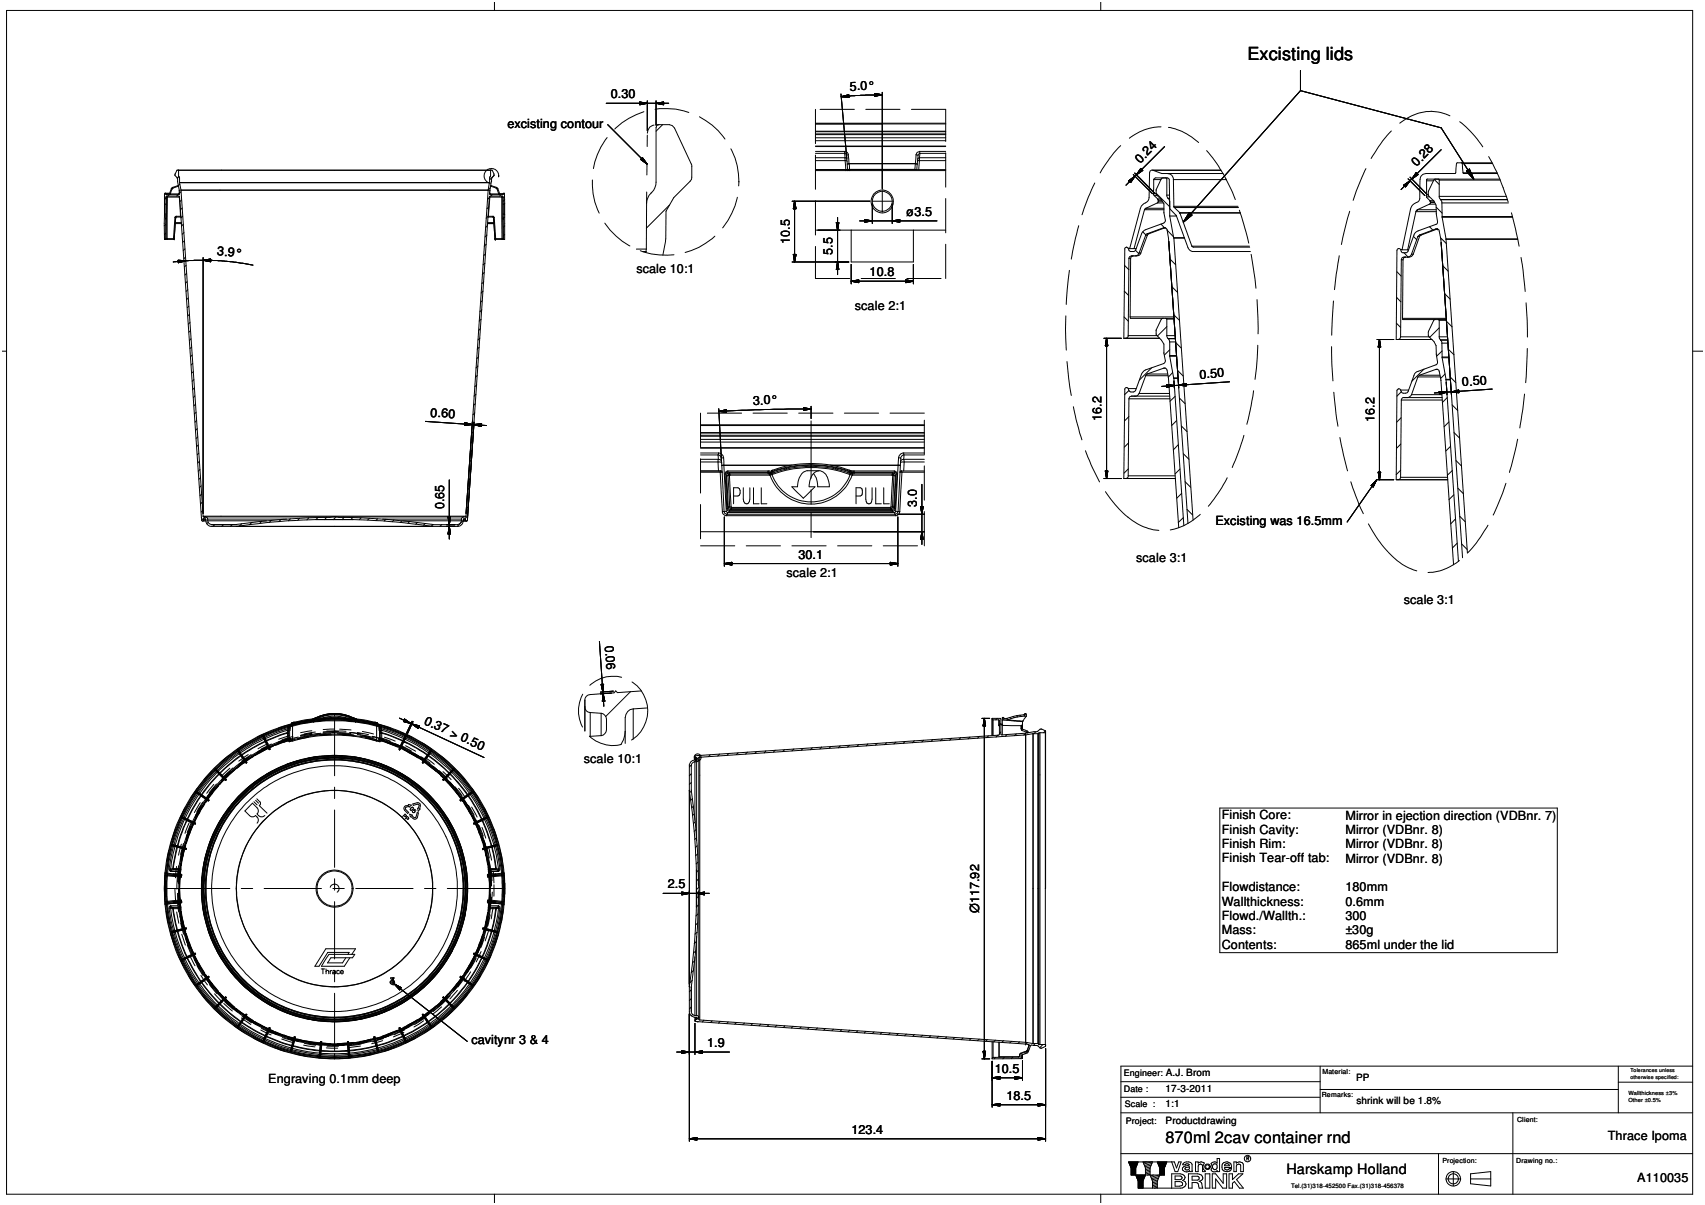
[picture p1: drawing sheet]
<svg xmlns="http://www.w3.org/2000/svg" width="297mm" height="210mm" viewBox="0 0 297 210" stroke-linecap="round" stroke-linejoin="round" font-family="sans-serif">
<defs><g id="words">
<text font-size="3.1" x="217.3" y="10.5">Excisting lids</text>
<text font-size="2.8" x="203.1" y="199.1">870ml 2cav container rnd</text>
<text font-size="2.5" x="224.1" y="204.5">Harskamp Holland</text>
<g font-size="2.2">
<text x="106.4" y="17.1">0.30</text>
<text x="148.1" y="15.8" transform="rotate(-2 148.1 15.8)">5.0°</text>
<text x="88.4" y="22.2">excisting contour</text>
<text x="198.6" y="28.5" transform="rotate(-45 198.6 28.5)">0.24</text>
<text x="246.8" y="29.1" transform="rotate(-45 246.8 29.1)">0.28</text>
<text x="157.9" y="37.6">ø3.5</text>
<text x="37.8" y="44.5" transform="rotate(5 37.8 44.5)">3.9°</text>
<text x="110.9" y="47.5">scale 10:1</text>
<text x="137.6" y="42.5" transform="rotate(-90 137.6 42.5)">10.5</text>
<text x="145" y="44.4" transform="rotate(-90 145 44.4)">5.5</text>
<text x="151.5" y="48.1">10.8</text>
<text x="148.9" y="54.1">scale 2:1</text>
<text x="209" y="66" transform="rotate(-4 209 66)">0.50</text>
<text x="131.2" y="70.5" transform="rotate(-2 131.2 70.5)">3.0°</text>
<text x="254.8" y="67.3" transform="rotate(-4 254.8 67.3)">0.50</text>
<text x="75" y="72.6" transform="rotate(3 75 72.6)">0.60</text>
<text x="191.9" y="73.3" transform="rotate(-90 191.9 73.3)">16.2</text>
<text x="239.4" y="73.5" transform="rotate(-90 239.4 73.5)">16.2</text>
<text x="77.4" y="88.7" transform="rotate(-90 77.4 88.7)">0.65</text>
<text x="159.7" y="88.3" transform="rotate(-90 159.7 88.3)">3.0</text>
<text x="211.7" y="91.4">Excisting was 16.5mm</text>
<text x="137" y="100.6">scale 2:1</text>
<text x="139.1" y="97.3">30.1</text>
<text x="197.9" y="98">scale 3:1</text>
<text x="244.6" y="105.3">scale 3:1</text>
<text x="105.4" y="112.5" transform="rotate(85 105.4 112.5)">0.06</text>
<text x="73.8" y="126.1" transform="rotate(24 73.8 126.1)">0.37 &gt; 0.50</text>
<text x="101.7" y="132.9">scale 10:1</text>
<text x="212.8" y="142.7">Finish Core:</text>
<text x="234.4" y="142.8">Mirror in ejection direction (VDBnr. 7)</text>
<text x="212.8" y="147.7">Finish Rim:</text>
<text x="212.8" y="145.2">Finish Cavity:</text>
<text x="234.4" y="147.8">Mirror (VDBnr. 8)</text>
<text x="234.4" y="145.3">Mirror (VDBnr. 8)</text>
<text x="116.3" y="154.8">2.5</text>
<text x="212.8" y="155.2">Flowdistance:</text>
<text x="212.8" y="150.2">Finish Tear-off tab:</text>
<text x="234.4" y="155.3">180mm</text>
<text x="234.4" y="150.3">Mirror (VDBnr. 8)</text>
<text x="170.6" y="159.1" transform="rotate(-90 170.6 159.1)">Ø117.92</text>
<text x="212.8" y="160.2">Flowd./Wallth.:</text>
<text x="212.8" y="157.7">Wallthickness:</text>
<text x="234.4" y="160.3">300</text>
<text x="234.4" y="157.8">0.6mm</text>
<text x="212.8" y="165.2">Contents:</text>
<text x="212.8" y="162.7">Mass:</text>
<text x="234.4" y="165.3">865ml under the lid</text>
<text x="234.4" y="162.8">±30g</text>
<text x="82.1" y="181.9">cavitynr 3 &amp; 4</text>
<text x="123.2" y="182.4">1.9</text>
<text x="46.7" y="188.7">Engraving 0.1mm deep</text>
<text x="173.3" y="186.9">10.5</text>
<text x="175.3" y="191.6">18.5</text>
<text x="148.3" y="197.5">123.4</text>
<text x="280.1" y="198.5">Thrace Ipoma</text>
<text x="285.2" y="205.8">A110035</text>
</g>
<g font-size="1.7">
<text x="203.1" y="190.2">17-3-2011</text>
<text x="236.3" y="188.3">PP</text>
<text x="203.1" y="192.9">1:1</text>
<text x="203.1" y="195.7">Productdrawing</text>
<text x="236.3" y="192.3">shrink will be 1.8%</text>
</g>
<g font-size="1.6">
<text x="195.8" y="187.4">Engineer: A.J. Brom</text>
<text x="195.8" y="190.2">Date :</text>
<text x="196" y="192.8">Scale :</text>
<text x="196.1" y="195.8">Project:</text>
</g>
<g font-size="1.2">
<text x="230.3" y="191.1">Remarks:</text>
<text x="230.4" y="187">Material:</text>
<text x="264.3" y="195.4">Client:</text>
<text x="251.3" y="202.5">Projection:</text>
<text x="264.2" y="202.5">Drawing no.:</text>
</g>
<text font-size="1.1" x="225" y="207">Tel.(31)318-452500 Fax.(31)318-456378</text>
<g font-size="1">
<text x="283.7" y="191.9">Other ±0.5%</text>
<text x="283.7" y="190.8">Wallthickness ±3%</text>
</g>
<g font-size=".9">
<text x="284.1" y="187.9">otherwise specified:</text>
<text x="284.1" y="186.8">Tolerances unless</text>
</g>
</g></defs>
<g fill="none" stroke="#000" stroke-width=".17">
<path d="M1.1 1.8h293.8v206.2h-293.8zM86.1 .4v1.4M105.6 18h10.9M111.5 17.8l1.3 .2-1.3 .2zM112.8 17.6v5.2M114.3 18l1.3-.2v.4zM114.3 17.6v4.2M146.5 16.4l1 11.2M146.6 16.8l1.3-.3v.4zM152.4 16.3l1.3 .2-1.3 .3zM153.7 16.5l-2.9 .1-4.2 .2M153.7 16.1v16.8"/>
<path d="M191.8 .4v1.4M226.6 12.3v3.5M226.6 15.8l-20.4 22.9M226.6 15.8l24.5 6.5 5.6 8.9M28.7 37.4v4.3l1.6-.1M28.7 35.4v2M28.7 35.4v.2M28.7 35.6v1.7M28.7 35.6h.2M28.7 37.3h.2M28.7 37.3v.1M28.8 33.7l-.1 .1v1.6"/>
<path d="M28.8 33.7h.1M28.8 33.7h.7M28.9 38.1v3.5M28.9 33.7v.1M28.9 38.1h.1M28.9 33.7h.6M28.9 39.1l-.3 .2M28.9 37.8v.3M28.9 35.6v1.7M28.9 34.3v1.3M28.9 37.3v.5M28.9 34.3h2.3"/>
<path d="M28.9 33.8h.8M28.9 37.5l-.2 .3M28.9 34.5l-.2 .3M29 34.3v7.3l-.2 .1M29.2 34.2l-.1 7.5M29.5 33.9l-.3 .3M29.7 33.8v.1M29.7 33.8h1.5M29.8 32.9l-.3 .9h.2M29.8 32.9h.2M30 32.9l-.3 .9M30.1 32.6l-.3 .3"/>
<path d="M30.1 32.6v.2M30.1 32.8l-.1 .1M30.5 37.9l-.3 3.8 .1-.1M30.5 37.9h.1M30.5 38.9h1.1M30.6 38.8h1M30.6 37.9h.1M30.6 37.9l-.3 3.7M30.7 37.8l-.1 .1M30.7 37.7l-.2 .2M30.7 37.7v.1M30.7 37.8h.8"/>
<path d="M30.7 37.7h.8M31 33.9l-.2 .3M31.1 32.3l-1 .3M31.1 29.6v.1M31.1 32.4l-1 .4M31.1 29.7l.1 1.1M31.1 29.7h54.4M31.2 33.8v.1M31.2 30.7l-.3 .3M31.2 30.8h.1M31.2 30.8l.1 1M31.2 33.7l-.1 .2-2.2-.1"/>
<path d="M31.2 33.1v.6M31.2 33.7h.1M31.2 34.2v.1M31.2 34.3l.3 3.5M31.2 33.1h.1M31.3 31.8h.1M31.3 34.3l3.8 55.9 .1 .6h.7M31.3 34.3l-.1-.1h-2.2l-.1 .1M31.3 34.3h-.1M31.3 31.8l.2 1.3M31.3 31.8h54M31.3 32.1l-.2 .2"/>
<path d="M31.5 33.4l-.3 .4M31.5 33.1h.1M31.5 33.1l3.9 56.8M31.5 33.1h53.5M31.6 34.8l-.2 .3M31.7 36.2l-.2 .3M31.8 37.7l-.3 .3M31.9 39.1l-.2 .3M84.9 39.3l-.3 .3M85 38.9h1M85 38.8h1M85 33.1h.1"/>
<path d="M85 37.8h.9M85 33.1l-3.8 56.8M85.2 36l-.4 .4M85.3 34.3l-3.8 55.9-.1 .6h-.7M85.3 34.3l.1-.1h2.1l.2 .1M85.3 34.3h.1M85.3 31.8l-.3 1.3M85.3 34.4l-.3 .3M85.3 31.8h.1M85.3 33.7l.2 .2 2.2-.1M85.3 33.7h.1M85.3 33.7l.1 .1"/>
<path d="M85.3 34.2v.1M85.3 34.3l-.2 3.5M85.3 33.1h.1M85.3 33.1v.6M85.3 34.3h2.4M85.3 33.5v.2M85.4 33.8v.1M85.4 33.8h1.5M85.4 32.7l-.4 .4M85.5 29.7l-.2 2.1M85.5 32.4l.9 .4M85.5 32.3l1 .3"/>
<path d="M85.5 29.6v.1M85.8 30.9l-.5 2.2M85.8 33.9l-.3 .3M85.8 37.8l.2 .1M85.9 37.7v.1M85.9 37.8l.1 .1M85.9 37.7l.2 .2M85.9 37.7h-.9l-.3 .3M86 37.9h.1M86 37.9l.2 3.7M86.1 30.6l-.4-1h-54.9l-.3 1a1.03 1.03 0 0 1 .4 1.1l.3 1.4M86.1 30.6h.1"/>
<path d="M86.1 30.6l-.8 .7M86.1 37.9l.2 3.8M86.4 32.8l.2 .1M86.5 32.6l.2 .3M86.5 32.6l-.1 .2M86.6 32.9l.3 .9M86.7 32.9l.4 .9h-.2M86.7 32.9h-.1M86.9 33.8v.1M86.9 33.8h.8M87 33.7h.7M87.3 33.9l-.3 .3"/>
<path d="M87.4 34.2l.1 7.5M87.6 34.3v7.3l.2 .1M87.7 38.1h.1M87.7 37.8v.3M87.7 35.6v1.7M87.7 33.7v.1M87.7 34.3v1.3M87.7 37.3v.8M87.7 35.6h.1M87.7 37.3h.1M87.7 38.1v3.5M87.8 33.7h.1"/>
<path d="M87.8 33.7h-.1M87.8 33.7l.1 1.7M87.8 35.6v1.7M87.8 37.3l.1 .1M87.9 35.4v2M87.9 37.4v4.3h-1.6M87.9 35.4l-.1 .2M87.9 39.3l-.2 .3M87.9 37.8l-.2 .3M87.9 34.8l-.2 .3M105.9 21.7l6.8 6.9M111.9 27.5l.8 1.1-1.1-.8z"/>
<path d="M115.4 21.7l-1.1 1.2M116.6 35.7l-4 4.1M138 35.1h13.5M138.4 35.1l.3 1.3h-.5zM138.4 35.1v10.5M142.1 24h22.7M142.1 21.5h22.7M142.1 29.5h22.7M142.1 24.5h22.7M142.1 25.5h22.7M142.1 28h5.1M142.1 23.3h22.7"/>
<path d="M142.1 26.7h5M142.1 23.5h22.7M142.1 26.4h5M142.1 21.6h22.7M142.1 27.5h5.1M142.1 29.7h22.7M142.1 25.4h22.7M142.1 22.9h22.7M145.7 38.8h.4l-.2 1.3zM145.9 37.9v9.9M147.1 26.7l.3 .4M147.1 26.4a.58 .58 0 0 1 .7 .6"/>
<path d="M147.1 26.7l.1 .8M147.1 26.4v.3M147.2 27.5v.5M147.2 28l.2 1.7M147.2 28l.4 .1M147.2 27.5l.3 .2M147.4 27.1l.1 .6M147.5 27.7l.1 .4M147.6 28.1l.1 1.6M147.7 29.7h.3M147.8 27l.1 1.5M147.8 27l-.4 .1"/>
<path d="M147.9 28.5l-.3 .1M147.9 28.5h.1M147.9 28.5h11.6M148 28.5v1M148 28.5l-.4 .1M148 28.5h11.5M148 29.5v.2M148 29.5h-.3M148 29.5h11.4M149.8 38.5h13.4M150.7 38.3l1.3 .2-1.3 .2zM152 35.5v3.4"/>
<path d="M153.7 29.5v.2M155.4 38.5l1.4-.2v.4zM155.4 35.5v3.4M159.4 29.5h.3M159.4 29.5h.1M159.5 28.5h.1M159.5 28.5l.3 .1M159.5 28.5l-.1 1M159.6 27l.3 .1M159.6 27l-.1 1.5M159.8 28.1l-.1 1.4M159.9 27.7l-.1 .4"/>
<path d="M159.9 27.1v.6M160.2 27.5l-.3 .2M160.2 28l-.4 .1M160.2 28l-.1 1.5M160.2 28h4.6M160.2 27.5h4.6M160.2 27.5v.5M160.2 26.4a.65 .65 0 0 0-.6 .6M160.2 26.4l.1 .3M160.2 26.4h4.6M160.3 26.7l-.4 .4M160.3 26.7l-.1 .8"/>
<path d="M160.3 26.7h4.5M196.6 31.5l1.1-.8-.7 1.1zM197.4 30.4l3.4 3.3M197.7 30.1l3.5 3.6M198.8 29.3l.3 .4-1.1 .7zM199.4 36.5h3.4M199.4 36.5l-1.8 6.8M199.6 36.3l-.2 .2M199.6 36.3h.1M199.6 36.3h3.2M200.7 29.6h12M200.9 29.7h-.4l-.2 .4-.1 4.3a1.41 1.41 0 0 1-1 1.2l-.4 .3-.1 .4-1.9 7h1.1"/>
<path d="M200.9 29.7h11.8M200.9 29.7l1.5 .5h10.7M201 33.7l.1 .4M201 33.7h.1M201 33.7h.4M201 31.3l.3-.3h2.1l.3 .2 .1 5.2 1.1 1.1 2.1 5.6 .3 .5 .4 .2h10.1M201 31.3v2.4M201 31.3h1.3M201.1 34.1l.6 .6M201.1 34.1h.5M201.4 33.7v.2a3.1 3.1 0 0 1 1.4 3.2l.2 1.3-.1 .4-3.6 1.3-.4 .6-1.2 3-.8 .1-.2-.1-.2-.4M201.4 33.7l2.4 2.3"/>
<path d="M201.6 35.3h1M201.6 35.3l-2 1M201.7 34.7l.1 .2M201.7 34.7h.1M201.7 34.7h.5M201.8 35.1l-.2 .2M201.8 35.1h.1M201.8 34.9v.2M201.8 35.1h.7M201.8 34.9h.6M202.3 39l.6 .7M202.6 31l-.3 .2-.9 1.9v.6"/>
<path d="M202.7 39.7a.51 .51 0 0 1 .6 .3l.3 1.5M202.7 39.7l-2.8 1M202.7 39.7h.3M202.9 25.5l-6.7 6.8M203 39.7h.1M203 39.7l-2.9 1M203.1 31l.2 .2v2.8M203.3 34l.2 .5M203.3 34h.4M203.4 30.2a1.02 1.02 0 0 1 1 1.1M203.5 34.5v.1M203.5 34.5h.2"/>
<path d="M203.5 34.6l.3 .5v2.5M203.5 34.6h.2M203.8 37.6l.7 3.8M203.8 37.6h1.1M204.4 31.3l.1 4.6M204.4 31.3h9.3M204.5 35.9l.1 .3M204.5 35.9h.1M204.5 35.9h11.2M204.6 36.2l.9 .8M204.6 36.2h11.2M205.5 37l.1 .1"/>
<path d="M205.5 37h.1M205.5 37h10.6M205.6 37.1l2 5.8M205.6 37.1h10.5M207.2 37.1l.4 .4-1.4 1.2zM244.6 32.3l1.1-.8-.8 1.1zM245.3 31.2l2.9 2.9M245.7 30.9l2.9 3M246.7 36.9l-1.5 6.6M246.7 36.9h3.5M246.7 30.1l.4 .3-1.1 .8zM246.9 36.5l-.2 .4"/>
<path d="M246.9 36.5h.1M246.9 36.5h3.3M248.5 31.5h1.2M248.5 34.3h.5M248.5 34h.3M248.8 34l.1 .1a3.1 3.1 0 0 1 1.3 3.2l.2 1.3-.1 .4-3.2 1.2-.5 .3-1.5 3.4-.8 .1-.3-.5M249 35.6h1.1M249 35.6l-2.1 .9M249 39.5l.6 .6M249.1 35l.1 .2M249.1 35h.1M249.1 35h.6"/>
<path d="M249.2 35.3l-.2 .3M249.2 35.3h.1M249.2 35.2v.1M249.2 35.2h.7M249.2 35.3h.7M249.9 31.3l.8 .8M250 31.2l-.2 .2-.9 1.9-.1 .7M250.1 39.9a.45 .45 0 0 1 .6 .4l.3 1.4 3.8 55.5M250.1 39.9l-2.8 1M250.1 39.9h.3M250.2 36.1l1 1M250.4 39.9h.1"/>
<path d="M250.4 39.9l-2.8 1M250.6 31.2l.1 .2M250.7 34.2l.2 .6M250.7 31.4v2.8M250.7 31.4h10.7M250.7 34.2h11.7M250.9 34.8h.1M250.9 34.8h11.7M251 34.8l.2 .5M251 34.8h11.6M251.1 26.1l-7 6.9M251.2 35.3v2.4"/>
<path d="M251.2 35.3h11.6M251.2 37.8l.7 3.8M251.2 37.7v.1M251.2 37.8h12.3M251.2 37.7h12.3M254.6 28.4l.2 .1M254.8 28.5l.1 1.6M254.8 28.5h5.2M254.9 30.1l.1 .1h5.9M254.9 30.1h5.9M255.5 29.8l.5-.3 .7 1.7zM260 28.4h-6.2l-.3 1.8h-5a1.08 1.08 0 0 0-1.1 1.1l-.1 3.3a1.24 1.24 0 0 1-1 .9l-.3 .4-.3 .5-1.4 7.1h1.1"/>
<path d="M261.3 31.2h-12.7l-.1 3.2 .6 .6M28.9 41.6l-.2 .1M28.9 41.6h1.4M28.9 40.6l-.2 .3M30.2 45.6l3.7-.3h3l4.2 .4 3 .5M30.3 41.6h.1M31 45.3l1.4 .1-1.3 .4zM32 40.5l-.3 .3M32.1 42l-.3 .2M32.2 43.3l-.3 .3M32.3 44.8l-.3 .3M32.4 46.2l-.3 .3"/>
<path d="M32.5 47.6l-.3 .3M32.6 49.1l-.3 .2M32.7 50.5l-.3 .3M32.8 51.9l-.3 .3M32.9 53.3l-.3 .3M33 54.7l-.3 .3M33.1 56.2l-.3 .3M33.2 57.6l-.3 .3M33.3 59l-.3 .3M35.4 45.3l1.3-.2v.5zM35.4 44.9v44.6M83.6 58.9l-.3 .3"/>
<path d="M83.7 57.2l-.3 .4M83.8 55.6l-.3 .3M83.9 54l-.3 .3M84 52.4l-.3 .3M84.2 50.7l-.4 .4M84.3 49.1l-.4 .3M84.4 47.5l-.4 .3M84.5 45.8l-.3 .3M84.6 44.2l-.3 .3M84.7 42.5l-.3 .4M84.8 40.9l-.3 .4M86.2 41.6l.1 .1"/>
<path d="M86.2 41.6h.1M86.2 41.6h1.5M86.3 41.7h.1M87.7 41.6l.2 .1M87.9 40.9l-.2 .2M110.9 43.4h1.7M112 43.8h.6M112.6 43.8l-.1 .2M112.6 43.4v.4M112.6 43.4v-8a3 3 0 0 1 1.3-2.3l.4-.9v-.5v-9.5l.1-.4 .4-.1h1.8l.5 .2 .4 .4 3 6.4v2.2v.3l-.3 .4-2.8 2.8-1.4 2.4v4.8l-.5 2.8M138 45.6h9.9M138.2 44.3h.5l-.3 1.3z"/>
<path d="M142.1 40.1h22.7M145.9 45.6l.2 1.3h-.4zM148.3 49l1.3-.2v.4zM148.3 40.1v5.5h10.8v-5.5M148.3 46.1v3.3M148.3 49h10.8M157.8 48.8l1.3 .2-1.3 .2zM159.1 46.1v3.3M192.3 58.9h3.1M192.8 58.9l.2 1.3h-.4zM192.8 58.9v24.5M195.8 55.2l.8 .8"/>
<path d="M195.9 50.7l.7 .8M195.9 46.2l.8 .8M196.5 43.3a.3 .3 0 0 0-.3-.2 .3 .3 0 0 0-.2 .2l-.2 15.6h6.2M196.5 58.5v.1l-.4 .3M196.5 58.5h5M196.5 43.3h.3M196.7 45l-.2 13.5M196.7 45h.3M196.9 55.2v.3h7.7M196.9 55.2h7.6M197 45l-.1 10.2M197.4 44.6l-.3 .1-.1 .3"/>
<path d="M197.8 43.6l.6 .6M198.5 44.1a.67 .67 0 0 1-.8 .5M198.5 44.1h.3M198.8 44.1a.67 .67 0 0 1-.8 .5h-.9a.44 .44 0 0 0-.4 .4M199.1 40.4l.5 .5M199.6 41l-1.1 3.1M199.6 41h.3M199.9 40.7l-.3 .3M199.9 40.7h.2M199.9 41l-1.1 3.1M200.1 40.7l-.2 .3M202.6 55.5l-.3 .1-.9 1.9v.8l.9 1 .5 .6v1.7l.2 1.3-.3 .4-3.4 1.3-.4 .6-1.2 3-.7 .1-.3-.3"/>
<path d="M203.1 55.5l.2 .1M203.3 58.5l.2 .5M203.3 55.6v2.9M203.3 58.5h1.4M203.3 55.6h1.3M203.3 56.9l-1.7 1.6M203.3 40.1l1.1 1.1M203.5 59h.1M203.5 59h1.3M203.5 59l.3 .6M203.6 41.5v.1M203.6 41.6l3.4 49.6"/>
<path d="M203.8 59.6v2.5M203.8 59.6h1M203.8 45.1l1 1M204.2 50l.9 .9M204.5 41.4v.1M204.5 41.4h1.8M204.5 54.8l1 1M204.5 41.5l3.4 49.1M204.5 41.5h1.9M204.8 59.6l1 1M207.6 42.9l.3 .2h9.8M207.6 42.9h10.1"/>
<path d="M239.9 59.1h2.9M240.3 59.1l.2 1.4h-.4zM240.3 59.1v24.5M243.3 56.3l.7 .7M243.3 51.8l.7 .8M243.4 47.3l.7 .8M244 43.5a.34 .34 0 0 0-.4-.2 .34 .34 0 0 0-.2 .3l-.2 15.5h6.3M244 58.7a.44 .44 0 0 1-.5 .4M244 58.7h5M244 43.5h.3M244.1 45.3l-.1 13.4M244.1 45.3h.3"/>
<path d="M244.3 55.5l.1 .2h7.6M244.3 55.5h7.7M244.4 45.3l-.1 10.2M244.6 44l.7 .8M244.9 44.8a.44 .44 0 0 0-.5 .5M245.9 44.3a.76 .76 0 0 1-.7 .5M245.9 44.3h.3M246.2 44.3a.76 .76 0 0 1-.7 .5h-.9a.44 .44 0 0 0-.5 .5M246.2 41.2l.6 .6M247 41.2l-1.1 3.1M247 41.2h.3M247.3 40.9l-.3 .3"/>
<path d="M247.3 41.2l-1.1 3.1M247.3 40.9h.3M247.6 40.9l-.3 .3M250 55.7l-.2 .1-.9 1.9v.8a3.2 3.2 0 0 1 1.3 3.3l.2 1.2-.1 .5-3.2 1.2a.94 .94 0 0 0-.8 .7l-1.1 2.9-.3 .2h-.4l-.4-.3M250.6 55.7l.1 .1M250.7 58.7l.2 .5M250.7 55.8v2.9M250.7 58.7h1.5M250.7 55.8h1.3M250.7 57.1l-1.6 1.7M250.9 59.2l.1 .1M250.9 59.2h1.3"/>
<path d="M250.9 41.4l1.1 1M251 59.3l.2 .5M251 59.3h1.2M251.1 42.2l1.8 26.5M251.2 59.8v2.4M251.2 59.8h1.1M251.3 46.3l1 .9M251.7 51.1l.9 1M251.9 41.7h12.5M251.9 41.6v.1M251.9 41.7l3.7 54.7M251.9 41.6h12.5"/>
<path d="M252 56l1 .9M.4 61.2h.7M33.4 60.5l-.3 .2M33.5 61.8l-.3 .3M33.6 63.3l-.3 .3M33.7 64.7l-.3 .3M33.8 66.1l-.3 .3M33.9 67.6l-.3 .3M33.9 69l-.2 .3M34.1 70.4l-.3 .3M34.2 71.8l-.3 .3M34.2 73.2l-.2 .3"/>
<path d="M34.4 74.7l-.3 .3M34.5 76.1l-.3 .3M34.5 77.5l-.3 .3M34.6 79l-.2 .2M74.1 73.4l10.6 .7M81 73.6l1.2 .4-1.3 .1zM82.2 78.4l-.2 .4M82.4 76.8l-.4 .3M82.5 75.2l-.3 .3M82.5 74l1.4-.2v.5zM82.6 73.5l-1.2 16.7M82.6 73.6l-.4 .3"/>
<path d="M82.7 71.9l-.3 .4M82.8 70.3l-.3 .3M82.9 68.7l-.3 .3M83.1 67.1l-.4 .3M83.1 65.4l-.3 .3M83.3 63.8l-.4 .3M83.4 62.1l-.3 .4M83.5 60.5l-.4 .3M122 76.5h39M122 74h39M122 77h39M122 78.1h39"/>
<path d="M122 75.8h39M122 76h39M122 79.2h3.1M122 78.9h3.2M122 74.1h39M122 78h39M122 75.4h39M125.1 79.2a.66 .66 0 0 1 .6 .6M125.1 79.2v.8M125.2 78.9l-.1 .3M125.2 78.9a.95 .95 0 0 1 .9 .9M125.2 71.2l.5 9"/>
<path d="M125.3 71.7l1.2-.3 .1 .4zM125.7 79.8v.6M126.1 79.8h-.4M126.1 79.8v1.2M140 71l1.3 .2-1.3 .3zM141.3 74v.1M141.3 71.2l-9.6 .2-6.4 .3M141.3 70.8v2.1M156.5 79.8v1.2M156.5 79.8h.4M156.9 79.8v.6M157.4 78.9l.1 .3"/>
<path d="M157.4 78.9a.95 .95 0 0 0-.9 .9M157.4 78.9h3.6M157.5 79.2a.58 .58 0 0 0-.6 .6M157.5 79.2l-.1 .8M157.5 79.2h3.5M196.5 67.7a.31 .31 0 0 0-.3-.2 .31 .31 0 0 0-.2 .3l-.2 15.6h9M196.5 67.7l.2 .3M196.5 67.7h1.4M196.6 77.1l-.7 .8M196.7 69.5l-.2 13.4M196.7 69.5h7.1M196.7 68l-.8 .7"/>
<path d="M196.7 72.6l-.8 .7M198.5 68.5a.7 .7 0 0 1-.8 .5M198.5 68.5h5.2M199.6 65.4l-1.1 3.1M199.6 65.4h3.9M199.9 65.2l-.3 .2M199.9 65.2h3.6M200.6 64.1l-2.1 2.1M202.7 64.1a.43 .43 0 0 1 .6 .4l.3 1.5 1.8 25.9M202.7 64.1l-2.8 1.1M202.7 64.1h.3M203.2 67l1.4 .1-1.3 .4z"/>
<path d="M203.8 69h-6.7a.44 .44 0 0 0-.4 .5M203.8 62.1l.7 3.7M203.8 62.1h1.2M203.8 61.9h1.2M203.8 60.9l-.9 .9M204.3 64.9l-.8 .8M204.5 65.8v.1M204.5 65.8h.7M204.5 65.9l1.7 25.7M204.5 65.9h.7M204.5 66.4l.1 1.2M204.7 69l-.9 .9"/>
<path d="M205 73.3l-.9 .8M205.1 64.5l1 1M205.3 77.5l-.9 .9M205.3 67.1l1.3-.3 .1 .4zM205.5 69.3l1 1M205.8 74.2l1 1M206.2 79l.9 1M214.2 66.5l-11.8 .8M244 67.9a.33 .33 0 0 0-.3-.2 .33 .33 0 0 0-.3 .3l-.2 15.6h9M244 67.9l.1 .3M244 67.9h1.4M244 77.3l-.7 .8"/>
<path d="M244.1 72.8l-.8 .7M244.1 69.7l-.1 13.4M244.1 69.7h7.1M244.1 68.2l-.7 .8M245.9 68.7l-.3 .4-.4 .2M245.9 68.7h5.3M247 65.7l-1.1 3M247 65.7h3.9M247.3 65.4l-.3 .3M247.3 65.4h3.6M248.1 64.3l-2.1 2.1M250.1 64.3a.46 .46 0 0 1 .6 .4l.3 1.5 2.2 32.2"/>
<path d="M250.1 64.3l-2.8 1.1M250.1 64.3h.4M250.7 68.2l1.4 .1-1.3 .3zM251.2 69.3h-6.6a.44 .44 0 0 0-.5 .4M251.2 62.2v.1M251.2 62.3l.7 3.8M251.2 62.2h1.2M251.2 62.3h1.2M251.2 61.1l-.9 1M251.8 65.2l-.8 .7M251.9 66.1v.1M251.9 66.2l2.2 31.5"/>
<path d="M251.9 66.1h.8M251.9 66.2h.8M252 66.6l.1 2.1M252.1 69.3l-.8 .8M252.3 60.8l1 1M252.4 73.5l-.8 .8M252.6 65.7l1 .9M252.7 77.7l-.8 .9M252.9 68.3l1.2-.4 .1 .5zM253 70.5l1 1M253.3 75.4l1 .9M260 67.8l-10.1 .7"/>
<path d="M294.9 61.2h1.7M34.8 80.3l-.3 .3M34.8 81.8l-.3 .3M34.9 83.2l-.2 .3M35 84.6l-.2 .3M35.1 86.1l-.3 .3M35.2 87.5l-.2 .3M35.3 88.9l-.3 .3M35.4 89.9l.1 .1h45.6l.1-.1M35.4 89.9h45.8M35.5 90.5h.4M35.5 90.6l-.2 .2"/>
<path d="M35.5 90.5v.1M35.5 90.6h.4M35.7 90l-.6 .6M35.8 90l.3 .2 .1 .2M35.9 90.5v.3M35.9 90.8l.2 .5 .6 .4h43M36.2 90.7a.82 .82 0 0 0 .7 .7 30.6 30.6 0 0 0 7-.4 108.1 108.1 0 0 1 31.5 .4M36.2 90.4v.3M36.2 90.4h13.7M36.2 90.7h10.2M36.3 91l-.3 .2M37.4 91.4l-.3 .3"/>
<path d="M38.9 91.4l-.3 .3M40.5 91.4l-.4 .3M41.2 91.7l3.8-.5a86.2 86.2 0 0 1 10.1-.7h6.4a119.3 119.3 0 0 1 13.8 1.2M42.1 91.2l-.4 .4M43.9 91l-.4 .4M45.6 90.8l-.4 .4M47.3 90.6l-.4 .4M48.9 90.5l-.3 .3M50.6 90.4l-.4 .3M52.2 90.3l-.3 .3M53.8 90.2l-.3 .4M55.4 90.2l-.4 .3"/>
<path d="M56.9 90.1l-.3 .4M58.5 90l-.4 .5M59.9 90.1l-.3 .4M61.4 90.2l-.3 .3M62.9 90.2l-.3 .3M64.3 90.3l-.3 .3M65.8 90.4l-.3 .3M66.7 90.4h13.7M67.2 90.5l-.3 .3M68.6 90.6l-.3 .3M70 90.7l-.3 .3M70.1 90.7h10.3"/>
<path d="M71.4 90.8l-.3 .3M72.7 91l-.3 .3M74.1 91.2l-.3 .3M75.4 91.4l-.3 .3M77 91.4l-.4 .3M78.1 90h.4l-.2 1.4zM78.3 91.7l.2 1.3h-.4zM78.3 83.6v10.3M78.4 91.4l-.3 .3M80.4 90.7a.82 .82 0 0 1-.7 .7h-4.3M80.4 90.4v.3M80.7 90.8l-.3 .6-.7 .3"/>
<path d="M80.7 90.6h.4M80.7 90.7l-1 1M80.7 90.5v.3M80.7 90.5h.4M80.8 90l-.2 .1-.2 .3M81 90.4l-.3 .1M81 90.4l.1 .1M81.1 90.6l.1 .2M81.1 90.5v.1M81.5 89.9l-.5 .5M81.6 88.3l-.3 .3M81.7 86.6l-.3 .4"/>
<path d="M81.8 85l-.3 .3M81.9 83.4l-.3 .3M82 81.7l-.3 .3M82.2 80.1l-.4 .3M122 82h3.6l.2 .3M122 92.6h39.1M122 82.3h3.8M122 80.5h3.1M122 80h3.1M125.1 80.5h.4l.2 .1M125.1 80.5l.1 1.5M125.1 80v.5"/>
<path d="M125.1 80l.5 .1 .1 .3M125.5 82l.4 7.1M125.7 80.4v.2M125.7 80.6l.1 1.7M125.8 82.3l.3 6.8M125.9 89.1a.72 .72 0 0 0 .7 .7M125.9 89.1h.2M126.1 81.1h-.4M126.1 81.1l.4 8M126.1 81l-.4 .1M126.1 81.1h11.6M126.1 81h11.9"/>
<path d="M126.1 81v.1M126.1 89.1a.51 .51 0 0 0 .6 .5M126.2 98.2l1.3-.2v.4zM126.2 98.2h30.2M126.2 90v8.6M126.3 82.6l.3 6M126.5 82.5l-.2 .1M126.5 82.5l.3 6.1M126.5 89.1l.2 .2M126.5 89.1h-.4M126.6 82.9l.3 5.4M126.6 88.6l.3 .4 .2 .1"/>
<path d="M126.6 89.8h29.4M126.6 88.6h.2M126.7 89.6l-.1 .2M126.7 89.6h29.3M126.7 89.3v.3M126.7 89.3h29.2M126.8 82.4l-.2 .5M126.8 82.4l.2 .2M126.8 88.6l.1 .2 .2 .1M126.8 82.3h-.2l-.1 .2M126.8 82.3h7.1M126.8 82a.51 .51 0 0 0-.5 .6"/>
<path d="M126.8 82.8l.3 5.5 .3 .3M126.8 82v.3M126.8 82.8l-.2 .1M126.8 82h7.3M126.8 82.8h.3M126.9 88.3l.1 .3 .3 .2M126.9 88.3h.5M127 82.6l-.2 .2M127 82.5v.1M127 82.5h.1M127.1 82.5h.1M127.1 82.8l.3 5.5"/>
<path d="M127.1 82.3l-.3 .1M127.1 82.3l.1 .5M127.1 88.9v.2M127.1 82.3h6.9M127.1 88.9h28.4M127.1 89.1h28.3M127.2 82.8h-.1M127.2 82.8h7M127.3 88.8h27.9M127.4 88.3l.1 .1M127.4 88.6h.1M127.4 88.6v.2"/>
<path d="M127.4 88.6l-.1 .2M127.4 88.6h27.8M127.5 88.4l-.1 .2M127.5 88.4h27.6M127.8 86.4h.8l.2-.2 .1-.7-.1-.4-.2-.1h-.8v2.8M129.5 85v2a.57 .57 0 0 0 .3 .7 .57 .57 0 0 0 .8-.3v-2.4M131.3 85v2.8h.9M132.6 85v2.8h1M133.8 82l.1 .5M134 82l-.1 .3M134 82.3l.1 .5M134.1 82.5l.1 .3"/>
<path d="M134.2 82.8a7.5 7.5 0 0 0 7.1 5M134.3 82.3l.1 .2M134.3 82.3h-.3M134.3 82.3h.1M134.4 82.2l-.5 .1M134.4 82.5l.1 .2M134.4 82.5h-7.4M134.4 82.5h.1M134.4 82.5l.2 .1M134.5 82.7a7.2 7.2 0 0 0 6.8 4.7M134.5 82.7l-.3 .1M134.6 81.9l-.3 .1 .1 .2"/>
<path d="M134.6 81.9a19.7 19.7 0 0 1 13.4 0M134.6 82.1a20.8 20.8 0 0 1 13.4 0M134.6 81.9v.2M134.6 82.2l-.3 .1M134.6 82.6l-.1 .1M134.6 82.2l.1 .2M134.6 82.1l-.2 .1M134.6 82.1v.1M134.7 82.4l-.3 .1M137 81.5l-2.4 .7M137 81.5l.1 .2M137.1 81.7l-2.4 .7"/>
<path d="M141.3 81.2l-2.7 .2-1.5 .3M141.3 81.2l2.7 .2 1.5 .3M141.3 81.4l-1.8 .1a17.2 17.2 0 0 0-4.9 1.1M141.3 81a18.1 18.1 0 0 0-4.3 .5M141.3 81.2h.1M141.3 81a18.1 18.1 0 0 1 4.3 .5M141.3 81.4l1.8 .1a16.7 16.7 0 0 1 4.9 1.1M141.3 81v.4M141.3 87.4v.4M142.7 82h-2a2.18 2.18 0 0 0-1.7 2.3l-.1 .5h-.9l2 2 2-2h-1a2.51 2.51 0 0 1 1.7-2.8 2.05 2.05 0 0 1 1.7 1.9l.1 .9h-2.1a3.4 3.4 0 0 0-.7-2.3M144.6 81h11.9M144.9 81.1h11.6"/>
<path d="M145.5 81.7l2.4 .7M145.6 81.5l-.1 .2M145.6 81.5l2.4 .7M147.9 82.4l.3 .1M148 82.2l-.1 .2M148 82.2l.3 .1M148 82.6l.1 .1M148 81.9l.2 .1M148 82.1v.1M148 82.1l.2 .1M148 81.9v.2M148.1 82.7a7.1 7.1 0 0 1-6.8 4.7"/>
<path d="M148.1 82.7l.4 .1M148.2 82.5h.1M148.2 82.5l-.1 .2M148.2 82.5l-.2 .1M148.2 82h.4M148.2 82.2l.4 .1M148.2 82v.2M148.3 82.3h.2M148.3 82.3h.1M148.3 82.3l-.1 .2M148.3 82.5h.1M148.4 82.5h.1"/>
<path d="M148.5 82.8a7.5 7.5 0 0 1-7.2 5M148.5 82.5v.3M148.5 82.8h6.9M148.5 82.5l7.1 .1M148.5 82.3v.2M148.5 82.3h7M148.6 82v.3M148.6 82h7.2M148.6 82.3h7.2M148.8 82v.5M149.1 86.4h.8l.3-.2v-.7l-.1-.4-.2-.1h-.8v2.8M150.8 85v2a.59 .59 0 0 0 .2 .6 .59 .59 0 0 0 .7 0l.2-.6v-2"/>
<path d="M152.6 85v2.8h.9M154 85v2.8h.9M155.1 98l1.3 .2-1.3 .2zM155.1 88.4l.1 .2M155.2 88.6v.2M155.2 88.3l-.1 .1M155.2 88.8h.1M155.2 88.3h.5M155.4 82.8h.1M155.5 82.3l.3 .1M155.5 88.9l-.1 .2M155.5 82.3l-.1 .5"/>
<path d="M155.5 82.5h.1M155.5 82.8l-.3 5.5M155.5 82.8h.2M155.6 82.6l.1 .2M155.7 88.3a.44 .44 0 0 1-.5 .5M155.7 82.8l-.2 5.5-.3 .3M155.7 82.8l.3 .1M155.8 82a.59 .59 0 0 1 .5 .6M155.8 82v.3M155.8 82.4l.2 .5M155.8 82.4l-.2 .2M155.8 82.3h.2l.1 .2"/>
<path d="M155.8 88.6l-.3 .3M155.8 88.6h.2M155.9 89.3l.1 .3M156 89.6v.2M156 88.6l-.3 .4-.3 .1M156 82.9l-.3 5.4M156 89.1h.5M156 89.1l-.1 .2M156.1 82.5l-.3 6.1M156.1 82.5l.2 .1M156.3 82.6l-.3 6M156.4 89.6h4.7"/>
<path d="M156.4 90v8.6M156.5 89.1a.51 .51 0 0 1-.5 .5M156.5 81l.3 .1M156.5 81.1h.3M156.5 81.1l-.5 8M156.5 89.1h.3M156.5 81v.1M156.8 89.1a.8 .8 0 0 1-.8 .7M156.8 82.3l-.3 6.8M156.8 82.3h4.2M156.9 80.6l-.1 1.7M156.9 80.4v.2"/>
<path d="M157.1 82v.3l-.3 6.8M157.4 80l-.4 .1-.1 .3M157.4 80l.1 .5M157.4 80h3.6M157.5 80.5h-.4l-.2 .1M157.5 80.5l-.1 1.5M157.5 80.5h3.5M160.4 88.3h.4l-.2 1.3zM160.6 92.6l.2 1.3h-.4zM160.6 84.4v10.4M161 82h-4.1l-.1 .3M192.3 83.4h3.1"/>
<path d="M192.6 82h.4l-.2 1.4zM196.5 82.9a.44 .44 0 0 1-.4 .5M196.5 82.9h8.2M196.6 81.7l-.8 .7M205.6 81.7l-.9 .8M205.9 85.9l-.9 .9M206.2 90.2l-.9 .8M206.5 83.9l.9 1M206.8 88.7l1 1M239.8 83.6l-.6 1.2-.3-.2zM239.8 83.6l-5.1 7.3M239.9 83.6h2.9"/>
<path d="M240.1 82.3h.4l-.2 1.3zM244 83.1a.44 .44 0 0 1-.5 .5M244 83.1h8.2M244 81.9l-.8 .8M253 82l-.9 .8M253.3 86.2l-.9 .8M253.6 90.4l-.9 .9M253.7 80.2l.9 1M253.9 94.6l-.9 .9M254 85l1 1M254.3 89.9l1 1M254.6 94.7l1 1"/>
<path d="M104.4 111.8l.8 11.2M104.7 119.2h.5l-.2 1.3zM34.2 138l-1.4 2.2-1.1 2.1M34.2 138l.1 .1M34.2 138h.1M34.2 138l2.1 1.5M34.2 137.9v.1M34.2 138l2.2 1.4M34.2 137.9l2.2 1.5M34.2 137.8v.1M34.2 137.8l2.2 1.6M34.2 137.8h.1"/>
<path d="M34.3 138.1l-1.1 1.6-1.3 2.6M34.3 137.8l.1 .1M34.3 138.1l.2 .2M34.4 137.9l.2 .1M34.5 138.3l-1.1 1.6-1.4 2.5M34.5 138.3l.2 .1M34.6 138l.2 .2M34.7 138.4l-1.4 2.1-1 2M34.7 138.4l.3 .2M34.8 138.2l.3 .2M35 138.6l-1.3 2-1.1 2.1M35 138.6h.1"/>
<path d="M35 138.6l-2.3 4.1M35 138.6l.8 .6M35.1 138.4l.1 .1M35.2 138.5l.7 .5M35.8 139.2l-1.6 2.7-.6 1.2M35.8 139.2l.2 .1M35.9 139l.2 .1M36 139.3l-1.3 2.1-1 1.8M36 139.3l.1 .1M36.1 139.4l-1.1 1.5-1.2 2.4M36.1 139.4h.1M36.1 139.4l.2 .1"/>
<path d="M36.1 139.1h.1M36.2 139.1h.1M36.2 139.1l.2 .3M36.4 139.4l-.1 .1M36.4 139.4h.1M37.4 134.1h.1M37.4 134.1l1.9 1.8M37.5 134.1l-1.5 1.6-1.7 2.1M37.5 134.1v.1M37.5 134h.1M37.5 134l-.1 .1M37.5 134l1.9 1.9"/>
<path d="M37.5 134l1.9 1.8M37.5 134.2l-1.4 1.6-1.7 2.1M37.5 134.2l.2 .2M37.5 133.9v.1M37.5 133.9h.1M37.5 133.9l2 1.9M37.6 133.9l.1 .2M37.7 134.4l-1.9 2-1.2 1.6M37.7 134.4l.1 .1M37.7 134.1l.1 .1M37.8 134.5l-1.9 2.2-1.1 1.5M37.8 134.2l.2 .2"/>
<path d="M37.8 134.5l.3 .3M38 134.4l.3 .2M38.1 134.8l-1.3 1.4-1.7 2.2M38.1 134.8l.1 .1M38.2 134.9l-1.4 1.4-1.6 2.2M38.2 134.9l.7 .7M38.3 134.6l.1 .1M38.4 134.7l.6 .6M38.9 135.6l-1.4 1.4-1.6 2M38.9 135.6l.1 .1M39 135.7l-2.9 3.4M39 135.7h.1"/>
<path d="M39 135.3l.2 .2M39.1 135.7l-1.8 2-1.1 1.4M39.1 135.7h.1M39.1 135.7l.2 .2M39.2 135.5v.1M39.2 135.6l.3 .2M39.2 135.6h.1M39.4 135.8v.1M39.4 135.9h-.1M39.5 135.8h-.1M41.4 130.8l-2.3 1.7-1.5 1.4M41.4 130.8v.1"/>
<path d="M41.4 130.8h.1M41.4 130.8l1.5 2.1M41.4 130.7v.1M41.4 130.7l1.5 2.2M41.4 130.9l-2.2 1.8-1.5 1.4M41.4 130.9l.2 .2M41.4 130.7h.1M41.4 130.7l1.6 2.2M41.5 130.6l-.1 .1M41.5 130.6v.1M41.5 130.6l1.5 2.2M41.5 130.7l.1 .1"/>
<path d="M41.6 131.1l-2.1 1.6-1.7 1.5M41.6 131.1l.1 .2M41.6 130.8l.1 .2M41.7 131.3l-3.7 3.1M41.7 131.3l.2 .3M41.7 131l.2 .1M41.9 131.1l.2 .3M41.9 131.6l-2.3 1.8-1.3 1.2M41.9 131.6v.1M41.9 131.7l-2.7 2.2-.8 .8M41.9 131.7l.6 .8M42.1 131.4l.1 .1"/>
<path d="M42.2 131.5l.5 .8M42.5 132.5l-1.2 .8-2.3 2M42.5 132.5l.1 .1M42.6 132.6l-1.2 .9-2.2 2M42.6 132.6l.1 .1M42.7 132.7l-3.5 2.9M42.7 132.7l.2 .2M42.7 132.7h.1M42.7 132.3l.1 .2M42.8 132.5h.1M42.9 132.5l.1 .3M42.9 132.5h.1"/>
<path d="M42.9 132.9h.1M43 132.8v.1M44.2 139.7l.6 .5M44.5 139.4l.5 .5M44.7 139.1l.7 .7v.3l-.2 .2 1.3 1.3M45.8 128.2l-3.2 1.7-1.1 .8M45.8 128.2v.2M45.8 128.2l1.1 2.4M45.8 128.2h.1M45.8 128.4l-2.2 1.1-2 1.3M45.8 128.4l.1 .2M45.8 128.1v.1"/>
<path d="M45.8 128.1h.1M45.8 128.1l1.1 2.5M45.9 128.1l1.1 2.5M45.9 128.6l-1.6 .8-2.6 1.6M45.9 128.6l.1 .2M45.9 128.1h.1M45.9 128.1l1.2 2.4M46 128.1l.1 .2M46 128.8l-2.1 1.1-2 1.2M46 128.8l.2 .3M46.1 128.3v.1M46.1 128.4l.1 .3"/>
<path d="M46.2 129.1l-2.9 1.5-1.2 .8M46.2 129.1v.1M46.2 129.2l-2.2 1.1-1.8 1.2M46.2 128.7l.2 .3M46.2 129.2l.4 .8M46.4 129v.1M46.4 129.1l.4 .9M46.6 130l-3.9 2.3M46.6 130l.1 .2M46.7 130.2l-3.9 2.3M46.7 130.2v.1M46.7 130.3l-3.8 2.2"/>
<path d="M46.7 130.3l.2 .3M46.7 130.3h.1M46.8 130l.1 .1M46.9 130.1v.1M46.9 130.2h.1M46.9 130.2l.2 .3M46.9 130.6h.1M47.1 130.5l-.1 .1M50 128.7l-3.2 1.3M50 128.7l.1 .2M50 127.6l-3.6 1.4M50 127.6l.1 .1"/>
<path d="M50 127.6l.2 .2M50 128.7h.2M50.1 127.7l-3.7 1.4M50.1 127.7l.1 .1M50.1 127.7l-.1 1M50.1 126.6l-2.1 .7-2 .8M50.1 127.2l-.1 .4M50.1 126.6l.1 .1M50.1 128.9l-3.2 1.2M50.1 128.9l.1 .1M50.1 127.2l-1.5 .5-2.4 1M50.1 127.2l.2 .1"/>
<path d="M50.1 126.6l.2 .1M50.2 126.7l-1.6 .5-2.5 1.1M50.2 127l-2 .6-2.1 .8M50.2 129l-3.3 1.2M50.2 127l-.1 .2M50.2 129h.1M50.2 129l.2 .2M50.2 127h.1M50.2 126.7v.3M50.2 126.7h.1M50.2 128.7v.1M50.2 128.7l-.1 .2"/>
<path d="M50.2 128.8l.3 .3M50.2 128.8v.2M50.2 127.8v.9M50.3 126.5l-.2 .1M50.3 127.3l-.1 .5M50.3 126.5l.2 .2M50.3 127v.3M50.3 126.7v.3M50.5 129.1l-.1 .1M50.5 126.7h-.2M50.5 126.7v2.4M50.8 126h.1"/>
<path d="M50.8 126v.1M50.9 125.9h.1M50.9 125.9l-.1 .1M50.9 126.3l-.6 .2M50.9 126.3a29.4 29.4 0 0 1 14.8 0M50.9 126.3l.1 .2M51 128.9a26.8 26.8 0 0 1 14.6 0M51 126.5l3.3-.7 2.6-.2h2.7l2 .1 4 .8M51 128.9v.2M51 126.5l-.5 .2M51 128.9l-.5 .2M51 126h-.2"/>
<path d="M51 126v.1M51 126.5v2.4M51 129.1l.6-.2a23.2 23.2 0 0 1 5.7-.8 25.5 25.5 0 0 1 7 .6l1.3 .4M51 129.1l-.6 .1M51 125.9h-.1M51 125.9v.1M51.2 125.8l-.2 .1M51.2 125.8a30.2 30.2 0 0 1 14.2 0M51.2 125.8v.1M51.2 125.9a28.5 28.5 0 0 1 8.1-.8h.7a24.8 24.8 0 0 1 5.4 .8M51.2 125.9l-.2 .1M51.2 125.9v.1"/>
<path d="M54.6 125.2h.1M54.8 125.1l-.3 .1h.1M54.8 125.1v.1M54.8 125.1h.1M54.9 125.1a7.5 7.5 0 0 1 6.8 0h-.1M54.9 125.1l-.3 .1M54.9 125.1a7.7 7.7 0 0 1 6.7 0M54.9 125.1h.1M54.9 125.1h-.1M56.1 124.6l-1.2 .5M56.1 124.6l.1 .1M56.2 124.7l.5-.1a7.1 7.1 0 0 1 3.7 .1"/>
<path d="M56.2 124.7l-1.1 .4M58.3 125.4a29.4 29.4 0 0 0-29.3 26.7M58.3 125.1a29.6 29.6 0 0 1 29.5 27M58.3 125.4a29.5 29.5 0 0 1 29.3 26.7M58.3 125.1a29.7 29.7 0 0 0-29.6 27M58.3 131.7a23.1 23.1 0 0 1 23 23.1M58.3 131.9a22.9 22.9 0 0 0-23 22.9M58.3 132.4a22.5 22.5 0 0 1 22.4 22.4M58.3 131.9a22.9 22.9 0 0 1 22.9 22.9M58.3 132.4a22.4 22.4 0 0 0-22.4 22.4M58.3 132.2a22.5 22.5 0 0 0-22.5 22.6 22.5 22.5 0 0 0 22.5 22.5M58.3 132a22.8 22.8 0 0 1 22.8 22.8"/>
<path d="M58.3 132.2a22.5 22.5 0 0 1 22.5 22.6 22.5 22.5 0 0 1-22.5 22.5M58.3 125.2a29.5 29.5 0 0 1 29.4 26.9M58.3 131.7a23 23 0 0 0-23 23.1M58.3 132a22.8 22.8 0 0 0-22.8 22.8M58.3 132.2v.2M58.3 125.2v.2M58.3 125.2a29.5 29.5 0 0 0-29.4 26.9M58.3 124.5h.1M58.3 124.5l-1.7 .2-1.2 .4M58.3 124.3h-.9l-1.3 .3M58.3 124.3l1.6 .2 .5 .1M58.3 124.5l1.7 .2 1.2 .4"/>
<path d="M58.3 124.3v.2M58.3 125.1v.1M58.3 131.7v.2M58.3 132v.2M60.4 124.7l1.1 .4M60.4 124.6v.1M60.4 124.6l1.2 .5M61.6 125.1h.1M61.6 125.1h.2M61.8 125.1l.2 .1M61.8 125.1h.1M62 125.2h.1"/>
<path d="M65.4 125.9l.2 .1M65.4 125.9v.1M65.4 125.8l.1 .1M65.4 125.8v.1M65.5 125.9l.3 .1M65.5 125.9l.1 .1M65.6 129.1l.6 .1M65.6 126.5l.5 .2M65.6 128.9v.2M65.6 128.9l.5 .2M65.6 126h.2M65.6 126v.1"/>
<path d="M65.6 126.5v2.4M65.7 126.3l.6 .2M65.7 126.3l-.1 .2M65.8 126h.1M65.8 126v.1M66.1 129.1l.1 .1M66.1 126.7h.1M66.1 126.7v2.4M66.2 127l.1 .3M66.2 127h.2M66.2 126.7h.2M66.2 126.7v.3"/>
<path d="M66.3 126.5l.2 .1M66.3 127.3v.5M66.3 126.5l-.2 .2M66.3 128.8l.1 .2M66.3 128.8l-.2 .3M66.3 127.8v1M66.4 127l.1 .2M66.4 129l3.2 1.2M66.4 127l2 .6 2 .8M66.4 129h.1M66.4 129l-.2 .2M66.4 126.7l1.6 .5 2.5 1.1"/>
<path d="M66.4 126.7v.3M66.5 126.6l2 .7 2.1 .8M66.5 128.9l3.1 1.2M66.5 127.2v.4M66.5 128.9l-.1 .1M66.5 127.2l-.2 .1M66.5 126.6l-.1 .1M66.5 126.6l-.3 .1M66.5 127.2l3.9 1.5M66.5 127.7l-.2 .1M66.5 128.7h-.2l.2 .2M66.5 128.7l3.2 1.3"/>
<path d="M66.5 127.6l3.7 1.4M66.5 127.6v.1M66.5 128.7v.2M66.5 127.6l-.2 .2M66.5 127.7l3.6 1.4M66.5 127.7v1M69.5 130.5l.1 .1M69.6 130.2h.1M69.6 130.6h.1M69.6 130.2l-.1 .3M69.6 125.1l14.7 6.9M69.6 130.1v.1"/>
<path d="M69.7 130l-.1 .1M69.8 130.2l.3 .1-.3-.1M69.8 130.3l3.9 2.2M69.8 130l-.2-.1 .2 .1M69.8 130.3l-.1 .3M69.8 130.3h.1M69.9 130.2l3.8 2.3M69.9 130.2l-.1 .1M70 130l3.9 2.3M70 130l-.1 .2M70.1 129.1l-.4 .9M70.2 129l-.1 .1"/>
<path d="M70.2 129.1l.6 .3-.5-.2M70.3 129v.1M70.4 129.2l2.2 1.1 1.8 1.2M70.4 128.7l-.2 .3M70.4 129.2l-.4 .8M70.4 129.1l4.1 2.3M70.4 129.1v.1M70.4 128.4v.3M70.4 128.7h.1M70.5 125.3l1.1 .7-1.3-.3zM70.5 128.3l-.1 .1M70.5 128.5h.1"/>
<path d="M70.6 128.8l2.1 1.1 2 1.2M70.6 128.8l-.2 .3M70.6 128.1l-.1 .2M70.6 128.1h.1M70.6 128.3h.1M70.6 128.1l-1.1 2.4M70.7 128.6l2 1 2.1 1.4M70.7 128.6l-.1 .2M70.7 128.2h.1M70.7 128.1h.1M70.7 128.1l-1.1 2.5M70.7 128.4l3.2 1.6 1 .8"/>
<path d="M70.7 128.1l.1 .1M70.7 128.4v.2M70.8 128.2l2.2 1.2 2.1 1.3M70.8 128.2l-.1 .2M70.8 128.2h.1M70.8 128.2l-1.1 2.4M71.8 126.1l1.3 .3-.2 .5zM71.8 125.6l-1 2.1M72 125.7l-1 2.1M73.6 132.8v.1M73.6 132.9h.1M73.7 132.9h.1"/>
<path d="M73.7 132.5l-.1 .3M73.7 132.5h.1M73.9 132.3l-.2 .2M73.9 132.7l3.4 2.9M73.9 132.7l-.2 .2M73.9 132.7h.1M74 132.6l2.6 2.1 .8 .8M74 132.6l-.1 .1M74.1 132.5l3.5 2.8M74.1 132.5l-.1 .1M74.4 131.5l-.5 .8M74.5 131.4l-.1 .1"/>
<path d="M74.6 131.7l2.8 2.2 .8 .8M74.6 131.7l-.5 .8M74.7 131.6l2.3 1.8 1.3 1.2M74.7 131.1l-.2 .3M74.7 131.6l-.1 .1M74.8 131l-.1 .1M74.9 131.3l3.7 3.1M74.9 131.3l-.2 .3M74.9 130.8l-.1 .2M75 131.1l1.7 1.2 2 1.9M75 131.1l-.1 .2M75.1 130.7l-.2 .1"/>
<path d="M75.1 130.6v.1M75.1 130.6l-1.5 2.2M75.1 130.9l2.3 1.8 1.5 1.4M75.1 130.7h.1M75.1 130.9l-.1 .2M75.1 130.7l-1.5 2.2M75.2 130.7v.1M75.2 130.7l-1.5 2.2M75.2 130.8l2.3 1.7 1.4 1.4M75.2 130.8l-.1 .1M75.2 130.8h.1M75.2 130.8l-1.5 2.1"/>
<path d="M77.1 135.8h.1M77.2 135.8v.1M77.2 135.9h.1M77.3 135.6h.1M77.3 135.6l-.2 .2M77.4 135.5l-.1 .1M77.5 135.7l2.9 3.4M77.5 135.7h.1M77.5 135.7l-.2 .2M77.6 135.3l-.2 .2M77.6 135.7l2.9 3.4M77.6 135.7h-.1"/>
<path d="M77.7 135.6l2.9 3.4M77.7 135.6l-.1 .1M78.2 134.7l-.6 .6M78.3 134.6l-.1 .1M78.4 134.9l3 3.6M78.4 134.9l-.7 .7M78.4 134.8l1.4 1.4 1.7 2.2M78.4 134.8v.1M78.6 134.4l-.3 .2M78.7 134.5l1.3 1.3 1.8 2.4M78.7 134.5l-.3 .3M78.7 134.2l-.1 .2"/>
<path d="M78.9 134.4l1.2 1.2 1.9 2.4M78.9 134.4l-.2 .1M78.9 134.1l-.2 .1M78.9 133.9v.2M78.9 133.9h.1M79 133.9l.1 .1M79 133.9l-1.9 1.9M79 134.2l1.5 1.6 1.7 2.1M79 134.2l-.1 .2M79.1 134v.1M79.1 134h.1M79.1 134l-1.9 1.8"/>
<path d="M79.1 134l-1.9 1.9M79.1 134.1l1.1 1.2 2.1 2.5M79.1 134.1h.1M79.1 134.1l-.1 .1M79.1 134.1l-1.8 1.8M80.1 139.4h.1M80.2 139.4h.1M80.2 139.4l.1 .1M80.4 139.1l-.3 .3M80.4 139.1h.1M80.5 139.1h-.1M80.5 139.4l1 1.5 1.3 2.4"/>
<path d="M80.5 139.4h.1M80.5 139.4l-.2 .1M80.6 139.3l1.3 2.1 .9 1.8M80.6 139.3l-.1 .1M80.6 139l-.1 .1M80.8 139.2l1.6 2.7 .6 1.2M80.8 139.2l-.2 .1M81.4 138.5l-.8 .5M81.5 138.4l-.1 .1M81.5 138.6l1.3 2 1.1 2.1M81.5 138.6l-.7 .6M81.6 138.6l1.3 2 1.1 2.1"/>
<path d="M81.6 138.6h-.1M81.8 138.2l-.3 .2M81.9 138.4l1.1 1.7 1.3 2.4M81.9 138.4l-.3 .2M82 138l-.2 .2M82.1 138.3l1.4 2.1 1 2M82.1 138.3l-.2 .1M82.2 137.9l-.2 .1M82.3 138.1l1.1 1.6 1.3 2.6M82.3 137.8l-.1 .1M82.3 138.1l-.2 .2M82.3 137.8v.1"/>
<path d="M82.3 137.8h.1M82.3 137.8l-2.2 1.6M82.3 137.9l.1 .1M82.3 137.9l-2.1 1.5M82.4 138h.1M82.4 138l-2.2 1.4M82.4 138l1.6 2.6 .8 1.7M82.4 138l-.1 .1M82.4 138l-2.1 1.5M101.9 123.1a.94 .94 0 0 0 .9 1M102.8 124.1l1.9 .1M102.8 124.1v4.2"/>
<path d="M104.7 124.2a1.11 1.11 0 0 1 1 1.1v1.8a1.11 1.11 0 0 1-1 1M104.7 128.1l-2 .2M104.7 124.2v3.9M105.1 120.8l.3 1.3-.5 .1zM106.5 120.7l-1.9 .2M106.8 120.4l-2.2 .2M108.9 127.4a4.1 4.1 0 0 1-.7 2.3M109.9 120.5l-4.4 4.3M110.3 123.5a1.53 1.53 0 0 0-1.4 1.5v4.5M110.3 123.5v5.2M111.8 120.4l-4.2 .2-.3-.2-.3 .3-4.2 .3a.94 .94 0 0 0-.9 1v5.3M112.8 123.3l-2.5 .2"/>
<path d="M120.1 137.7v34.2l.9-7.6 .3-6.3M120.1 137.7l.9 7.5 .3 6.4M120.1 137.7v38.7l.3 .6 .5 .2h.4M120.1 137.7h.1M120.4 137.8l-.3 .3M120.4 136.3l-.3 .3M120.4 134.8l-.3 .3M120.4 133.3l-.3 .3M120.6 139.1l-.3 .3M121.1 132.7a.65 .65 0 0 0-.7 .7 28.2 28.2 0 0 0 .4 7l.1 1.3a105.6 105.6 0 0 1 .3 23.4l-.8 6.8M121.1 131.9l.1 .1M121.1 131.7v.7v-.5"/>
<path d="M121.1 132.7v10.2M121.1 131.7v.2M121.2 132v.4M121.2 132h.1M121.3 132l.2 .1-.2 .3M121.3 132.4l-.7 .1-.5 .7v4.5M121.3 132v.4M121.4 132.7v13.7M121.4 132.7h-.3M121.4 132.4l-.4 .3M121.7 132.3v.2l-.3 .2M121.7 132.3v22.1"/>
<path d="M121.9 131.9l-.2 .1v.3M121.9 131.9v45.8M122.1 131.6l-.7 .7M123.7 131.5l-.3 .3M125.3 131.4l-.3 .3M127 131.2l-.3 .4M128.6 131.1l-.3 .3M130.2 131l-.3 .4M131.8 130.9l-.3 .3M133.4 130.8l-.3 .3M135 130.7l-.3 .3M136.7 130.6l-.3 .3"/>
<path d="M138.3 130.5l-.3 .3M139.9 130.4l-.3 .3M141.5 130.3l-.3 .3M143.1 130.1l-.3 .4M144.7 130l-.3 .3M146.4 129.9l-.4 .4M148 129.8l-.3 .3M149.6 129.7l-.3 .3M151.2 129.6l-.3 .3M152.8 129.5l-.3 .3M154.5 129.4l-.4 .3M156.1 129.3l-.4 .3"/>
<path d="M157.7 129.2l-.4 .3M159.3 129l-.3 .4M160.9 128.9l-.3 .3M162.5 128.8l-.3 .4M164.2 128.7l-.4 .3M165.8 128.6l-.4 .3M167.4 128.5l-.4 .3M169 128.4l-.3 .3M170.6 128.3l-.3 .3M171.1 125.1h1.3M171.5 125.1l.2 1.3h-.4zM171.5 125.1v59.3"/>
<path d="M172.2 128.2l-.3 .3M172.8 125.2l.2 .2M172.8 125.1l1.6 .1 .1 2.8 4.1-.3M172.8 125.1v3v-2.9M172.8 125.1v.1M173 125.4v2.7M173 125.4h1M173.7 125.1l-.2 .3M173.9 128.1l-.4 .3M174 125.4l.1 .1v2.4l-.1 .2-52.4 3.5-.5 .1M174 126.3l.1 .1M174 126.3l.1 .2"/>
<path d="M174 125.4v.9M174.4 126.2l.2 .1M174.4 126.2h.2v.1M174.4 127.5l-.3 .3M174.4 126l-.3 .3M174.6 125.1l.2-.1 .1 .2 .5-.1M174.6 126.3l3.5 .1M174.6 125.1v2.9M174.6 125.4h.7M174.6 125.1l.4 .3M175.3 125.4l2.8 .3M175.4 125.1l.2 .2"/>
<path d="M175.5 127.9l-.4 .4M175.6 125.4h-.3M175.6 125.4l2.6 .2M175.9 125l.2 .2M176.5 124.8l.2 .2M177.1 124.7l.2 .2M177.1 127.8l-.4 .3M177.7 124.6l.2 .2M178 126.4l-.1 .6 .2 .3M178 126.4h.1M178 126.4v.7M178.1 127.3l-.1-.3 .9 .3"/>
<path d="M178.1 126.2v.2M178.1 127.3l.8 .3M178.1 126.4h.1M178.1 126.4v.6M178.1 125.7h.1M178.1 125.7v1.3M178.2 125.6l-.1 .1M178.3 124.5l.3 .3M178.4 124.5l-1.1 .1-1.9 .5M178.6 124.3l-.2 .2M178.6 124.4v-.1h.2v.5M178.6 124.4h.1"/>
<path d="M178.6 124.4l-.2 .1M178.6 124.4l-.1 .1M178.6 127.7h.1M178.7 128h.1M178.7 128v53.6M178.7 128l-56.8 3.9M178.7 127.7l-.4 .4M178.8 124.8a8.8 8.8 0 0 0-3.2 .6M178.8 124.8l-.6 .8M178.9 127.6h.1M178.9 127.3l.3 .3M178.9 127.3v.3"/>
<path d="M178.9 127.6v.1M179.2 127.6h-.3M179.2 127.6h.1M180 127.8v54M180 127.8h.8M180 127.8l-1.3 .2M180.5 127.5l-.4 .3M180.8 127.8v54M181 127.7l-.2 .1M181 127.7h.1M181 127.7v27.1M181 127.7v54.2"/>
<path d="M181.2 127.6l-.2 .1M181.2 127.6v54.3M181.2 127.6h.9M182.1 127.3l-.9-.3a1.25 1.25 0 0 1-1.1 .5l-1.5 .2M182.1 127.3l.1 .3M182.1 127.6v27.2M182.1 127.3l-.3 .3M182.2 127.6h-.1M182.2 127.6l-.1 27.2M28.7 157.5a29.7 29.7 0 0 0 29.6 26.9M28.7 152.1l-.1 2.7 .1 2.7M28.7 157.5h.1"/>
<path d="M28.7 152.1h.1M28.8 152.1l-.1 2 .1 3.4M28.8 152.5v4.6M28.8 157.1l.1 .2 .2 .1M28.8 152.1l1.5 .1M28.8 152.5h.2M28.9 154.8v1.3M28.9 157.5a29.5 29.5 0 0 0 29.4 26.9M28.9 154.8h2.4M28.9 153.5h.1M28.9 153.5v1.3M28.9 156.1h.1"/>
<path d="M28.9 153.4v2.8M29 152.5v.1M29 152.5v4.6M29 157.1l.1 .1M29 157.1h-.2M29 152.6v4.4M29 157v.1M29 157.5a29.4 29.4 0 0 0 29.3 26.7M29 157l.2 .1M29 152.6h.2M29 157h.2M29 157.5l.3 2 .6 2.8"/>
<path d="M29.1 152.4h.1M29.1 152.2v.2M29.1 152.4l-.1 .1M29.1 152.2h-.1l-.2 .3M29.1 152.4h1.1M29.1 157.2v.2M29.1 152.2l1.1 .1M29.2 152.4l2 .2M29.2 157.1l-.1 .1M29.2 152.6v4.4M29.2 152.6l2 .2M29.2 157v.1"/>
<path d="M29.2 152.4v.2M29.2 152.4l-.2 .2M29.2 157.5a21.2 21.2 0 0 0 .9 4.7M29.5 151.4l.2 .4M29.5 151.4h.2M29.5 158.2l.7 4M29.7 158.2h.1M29.7 158.2h-.2M29.7 151.4v.4M29.7 157.8l.2 .2M29.7 157.8v.4M29.7 158.2l.8 3.9"/>
<path d="M29.7 157.8l-.2 .4M29.7 151.8h1.8M29.7 157.8h1.8M29.8 151.4h-.1M29.8 151.4l.1 .2M29.8 158.2l.3 .1M29.9 147.3l-.5 2.1-.4 2.7M29.9 158l.3 .1M29.9 151.6l-.2 .2M29.9 158l-.1 .2M29.9 147.2v.1M29.9 147.3h.1"/>
<path d="M29.9 158h1.4M29.9 151.6h1.4M29.9 147.2h.1M29.9 147.3h.2M29.9 147.3l2.5 .7M29.9 147.2l2.5 .7M29.9 147.2l2.6 .7M29.9 147.1v.1M29.9 147.1l2.6 .7M30 147.1h.1M30 147.1h-.1M30.1 147.3l-.6 2.6-.3 2.2"/>
<path d="M30.1 147.3l.1 .1M30.1 151.3l.1 .2M30.1 158.3l.7 3.7M30.1 151.3l-.3 .1M30.1 147.1l.2 .1M30.1 158.3h1.3M30.1 151.3h1.3M30.2 158.1a13.2 13.2 0 0 0 .7 3.9M30.2 157.1l.1 .1M30.2 147.4l-.7 4M30.2 158.1l-.1 .2M30.2 157.1v.2"/>
<path d="M30.2 151.5l-.3 .1M30.2 158.1l1 .1M30.2 147.4h.3M30.2 152.3h.1M30.2 157.1l-1.1 .1M30.2 152.4l.3 .1M30.2 157.3h.1M30.2 157.3l-1.1 .1M30.2 157.3l.1 .1M30.2 152.3v.1M30.3 152.2h.4M30.3 157.4h.3"/>
<path d="M30.3 157.4l-1.5 .1M30.3 152.2l-.1 .1M30.3 147.2h.2M30.3 152.3v.1M30.3 152.4h-.1M30.3 152.2v.1M30.3 157.2v.2M30.3 152.4h.3M30.5 157.1h.1M30.5 147.4l-.8 4M30.5 147.4l.3 .2M30.5 152.5h.2"/>
<path d="M30.5 157.1h.2M30.5 157.1h-.3M30.5 147.2l.4 .1M30.6 152.4l-.1 .1M30.6 152.2v.2M30.6 157.1v.3M30.6 152.4h.1M30.6 157.1h.1M30.6 157.1l-.3 .1M30.7 152.4v.1M30.7 152.5l.8 .1M30.7 152.4l.8 .1"/>
<path d="M30.7 157.1h.1M30.7 157.1v.2M30.7 157.3l-.1 .1M30.7 152.2l.8 .1M30.7 152.2v.2M30.8 147.6l-.7 3.7M30.8 147.6h.1M30.9 147.6l-.1 .4a11.3 11.3 0 0 0-.6 3.5M30.9 147.3l.1 .1M30.9 147.6l.9 .2M31 147.4l.9 .2M31.2 151.4l-1 .1"/>
<path d="M31.2 158.2l.2 .1M31.2 151.4l.1 .1M31.2 158.2v.8l.6 2.8M31.2 157l-2 .1M31.2 152.6v.2M31.2 152.6l.2 .1-.1 2.1M31.2 152.8v4M31.2 156.8l-2 .2M31.2 152.6h.3M31.2 157h.3M31.2 156.8h.4M31.2 152.8h.4"/>
<path d="M31.2 156.8v.2M31.3 157.3v.7M31.3 158.1l.2 .1M31.3 151.5v.1M31.3 158.1l-.1 .1M31.3 154.8l.1 2.1-.2 .1M31.3 158l.2 .2M31.3 158v.1M31.3 151.6v.7M31.4 158.3l.6 3.4M31.4 151.3h.1M31.4 151.3l-.2 .1"/>
<path d="M31.4 157.3l.1 .5M31.5 151.3l-.2 .2M31.5 158.2l-.1 .1M31.5 151.3v.1M31.5 151.3h.1M31.5 158.2l.6 3.5M31.5 157.8v.4M31.5 158.2h.1M31.5 157v.1M31.5 151.8l-.1 .5M31.5 152.6l.1 .2M31.5 157l-.8 .1"/>
<path d="M31.5 151.4v.4M31.5 152.5v.1M31.5 151.4l-.2 .2M31.5 152.5h.2M31.5 152.3h.2v.2M31.5 157.3h-.8M31.5 157.1h.2M31.5 152.3v.2M31.5 157.1v.2M31.5 157.1h-.8M31.6 142.5l-1.3 3.2-.3 1.4M31.6 156.8l.1 .3"/>
<path d="M31.6 156.8l-.1 .2M31.6 142.5h.1M31.6 142.5l2.4 1.1M31.6 142.4v.1M31.6 142.4h.1M31.6 142.4l2.4 1.1M31.7 157.1v.1l-.2 .1M31.7 152.5l-.1 .3M31.7 142.4l2.3 1.1M31.7 142.3v.1M31.7 142.3h.1M31.7 142.3h.2"/>
<path d="M31.7 142.3l2.4 1.1M31.7 142.5l-.8 2.2-.8 2.4M31.7 142.5l.3 .1M31.8 147.8l-.6 2.8v.8M31.8 147.8l.2 .1M31.9 147.6l.2 .1M31.9 142.3l.1 .1M32 142.6l-.9 2.1-.8 2.5M32 142.6l.2 .1M32 147.9l-.6 3.4M32 142.4l.3 .1M32 147.9h.1"/>
<path d="M32.1 147.7h.1M32.1 147.9l-.6 3.4M32.1 147.9h.1M32.1 147.9l.3 .1M32.2 142.7l-1.1 2.6-.6 1.9M32.2 147.7l.3 .1M32.2 142.7l.3 .2M32.2 147.7h.1M32.3 142.5l.3 .2M32.4 147.9v.1M32.4 147.9h.1M32.5 147.8v.1"/>
<path d="M32.5 142.9l-1 2.6-.6 1.8M32.5 142.9l.1 .1M32.6 143l-1.1 2.5-.5 1.9M32.6 142.7h.1M32.6 143l.8 .3M32.7 142.7l.9 .4M33.4 143.3l-1.5 4.3M33.4 143.3l.2 .1M33.6 143.1l.1 .1M33.6 143.4l-1.1 2.8-.4 1.5M33.6 143.4l.1 .1M33.7 143.5l-.9 2.1-.6 2.1"/>
<path d="M33.7 143.5h.1M33.7 143.5l.3 .1M33.7 143.2l.1 .1M33.8 143.3l.3 .1M33.8 143.3h.1M34 143.5h.1M34 143.5v.1M34.1 143.4l-.1 .1M35.3 154.8a23.1 23.1 0 0 0 23 23M35.3 154.8h.1M35.3 154.8a23 23 0 0 0 23 22.9M35.5 154.8a22.8 22.8 0 0 0 22.8 22.8"/>
<path d="M35.5 154.8h.4M35.9 154.8a22.4 22.4 0 0 0 22.4 22.4M46.1 142.1a.85 .85 0 0 1-1.3-.3l.1-.1a.79 .79 0 0 0-.1-1l-.8-.8-1.3 1.4 .8 .8a.73 .73 0 0 0 1 0 .83 .83 0 0 1 .3 1.3M70.4 142l.2 .3 .2-.1-.2-.4-.5 .4M70.4 140.5l.2-.1 .6-.1v-.2l.5 .2-.4 .3-.1-.1-.6 .3 .1 .2 .5 .5-.2 .2-.6-.7zM70.8 142.5l.2 .2 .2-.1-.2-.4-.4 .5M71.4 141.8l.4 .2v.1l.5 .4 .2-.2 .2-.7h.2l-.2 .8a.5 .5 0 0 1-.6 .3l-.6-.4zM71.6 140.8l.2-.2a.29 .29 0 0 1 .1 .4 .29 .29 0 0 1-.4 0zM71.9 140l.8-.2a.47 .47 0 0 1 .5 .6l-.1 .5h.1l-.3 .4-.1-.5 .2-.6-.3-.1-.7 .2zM72.5 141.2l-.2-.2-.3 .1 .3 .2-.2 .3-.2-.1v-.2M80.7 154.8a22.4 22.4 0 0 1-22.4 22.4M80.7 154.8h.4"/>
<path d="M81.1 154.8a22.8 22.8 0 0 1-22.8 22.8M81.2 154.8a23 23 0 0 1-22.9 22.9M81.2 154.8h.1M81.3 154.8a23.1 23.1 0 0 1-23 23M82.5 143.4v.1M82.5 143.5h.1M82.5 143.5l.1 .1M82.8 143.3l-.3 .1M82.8 143.3h.1M82.8 143.5l1.2 2.8 .4 1.4M82.8 143.5l-.2 .1M82.8 143.5h.1"/>
<path d="M82.8 143.2v.1M82.9 143.5l1.5 4.2M82.9 143.4l.7 1.5 .9 2.8M82.9 143.4v.1M83 143.1l-.2 .1M83.1 143.3l.9 2.2 .7 2.1M83.1 143.3l-.2 .1M83.9 142.7l-.9 .4M84 143l.8 1.9 .8 2.5M84 142.7h-.1M84 143l-.9 .3M84.1 142.9l.8 1.9 .8 2.5"/>
<path d="M84.1 142.9l-.1 .1M84.1 147.9h.1M84.1 147.9l.1 .1M84.1 147.8v.1M84.3 142.5l-.3 .2M84.4 142.7l.7 1.6 1 2.9M84.4 147.7l-.3 .1M84.4 142.7l-.3 .2M84.4 147.7h.1M84.5 147.9l.6 3.4M84.5 147.9l-.3 .1M84.5 147.9h.1"/>
<path d="M84.5 147.9l.7 3.4M84.5 142.4l-.2 .1M84.6 142.6l1.1 2.6 .6 2M84.6 142.6l-.2 .1M84.7 147.6l-.2 .1M84.7 142.3l-.2 .1M84.7 147.8l.1 .2a11 11 0 0 1 .6 3.4M84.7 147.8l-.2 .1M84.8 142.5l1.1 2.7 .6 1.9M84.8 142.5l-.2 .1M84.8 142.3h-.1M84.8 142.3h.1"/>
<path d="M84.9 142.3v.1M84.9 142.3l-2.4 1.1M84.9 157.1v.1l.1 .1M84.9 152.5l.1 .3M84.9 142.4l.1 .1M84.9 142.4h.1M84.9 152.5h.2M84.9 157.1h.2M84.9 142.4l-2.4 1.1M85 142.5l.8 2.2 .8 2.4M85 156.8l.1 .2M85 156.8l-.1 .3"/>
<path d="M85 142.5h-.2M85 142.5h.1M85 156.8h.3M85 152.8h.3M85 142.5l-2.4 1.1M85 152.3l.1 .2M85 152.3h-.1v.2M85 157.3h.8M85.1 152.5v.1M85.1 152.6l-.1 .2M85.1 157.1l-.1 .2M85.1 158.2h.1"/>
<path d="M85.1 157.8v.4M85.1 151.8l.1 .5M85.1 151.4l.1 .2M85.1 157v.1M85.1 152.6h.2M85.1 157h.2M85.1 157l.8 .1M85.1 151.8h1.8M85.1 157.8h1.8M85.1 157.1h.8M85.1 151.4v.4M85.1 158.2l.1 .1"/>
<path d="M85.1 151.3l.2 .2M85.1 158.2l-.6 3.5M85.1 151.3v.1M85.1 151.3h.1M85.2 157.3l-.1 .5M85.2 158.3l-.7 3.4M85.2 151.3h-.1M85.2 151.3l.2 .1M85.2 151.6l.1 .7M85.2 158l.1 .1M85.2 158l-.1 .2M85.2 158.3h1.3"/>
<path d="M85.2 151.3h1.3M85.2 158h1.5M85.2 151.6h1.5M85.3 154.8l-.1 2.1 .1 .1M85.3 154.8h2.4M85.3 157.3l-.1 .7M85.3 158.1l-.2 .1M85.3 151.5l-.1 .1M85.3 158.1l.1 .1M85.3 157l2.1 .1M85.3 152.6v.2M85.3 156.8l2.1 .2"/>
<path d="M85.3 152.8v4M85.3 152.6l-.1 .1 .1 2.1M85.3 156.8v.2M85.4 151.4l.9 .1M85.4 158.2l-.2 .1M85.4 158.2a11.7 11.7 0 0 1-.7 3.6M85.4 151.4l-.1 .1M85.6 147.4l-.9 .2M85.7 147.6l.5 2.4 .1 1.5M85.7 147.3l-.1 .1M85.7 147.6h.1M85.7 147.6l-1 .2"/>
<path d="M85.8 147.6l.7 3.7M85.8 157.3l.2 .1M85.8 152.2h.5M85.8 152.2l-.8 .1M85.8 152.2l.1 .2M85.9 152.4v.1M85.9 152.5h.2M85.9 152.5l-.8 .1M85.9 157.1h.2M85.9 152.4l-.8 .1M85.9 157.1h.1M85.9 152.4h.1"/>
<path d="M85.9 157.1l-.1 .2M86 152.4l.1 .1M86 157.4h.3M86 152.2v.2M86 157.1v.3M86 157.1l.2 .1M86.1 147.2l-.4 .1M86.1 147.4l.8 4M86.1 157.1h-.1M86.1 147.4l-.3 .2M86.1 157.1h.3M86.2 152.3v.1"/>
<path d="M86.2 152.4h.2M86.2 152.3h.1M86.2 157.3h.1M86.2 152.2v.1M86.2 157.2v.2M86.2 152.4h-.2M86.3 147.2h-.2M86.3 158.1l-.1 1.5-.5 2.4M86.3 158.1l.2 .2M86.3 147.4l.5 1.9 .3 2.1M86.3 152.3l.1 .1M86.3 151.5l.4 .1"/>
<path d="M86.3 158.1l-.9 .1M86.3 147.4h-.2M86.3 157.4l1.5 .1M86.3 152.2v.1M86.3 157.3v.1M86.3 157.3l1.2 .1M86.4 157.1l-.1 .2M86.4 157.1l-.2 .1M86.4 157.1l1.1 .1M86.4 152.4l-.3 .1M86.5 151.3l.3 .1M86.5 158.3l-.7 3.7"/>
<path d="M86.5 151.3l-.2 .2M86.5 147.1l-.2 .1M86.5 147.3l.4 1.6 .5 3.2M86.5 147.3l-.2 .1M86.5 147.3h.2M86.6 147.1h.1M86.6 147.1h-.1M86.7 147.1v.1M86.7 147.2h.1M86.7 147.1l-2.6 .7M86.7 147.2l-2.6 .7M86.7 147.3l.5 2.1 .3 2.7"/>
<path d="M86.7 151.6l.2 .2M86.7 158l.1 .2M86.7 158l-.4 .1M86.7 147.2v.1M86.7 147.3h.1M86.7 147.3l-2.5 .7M86.8 151.4h.1M86.8 158.2l-.3 .1M86.8 151.4l-.1 .2M86.9 158.2h.2M86.9 157.8v.4M86.9 157.8l.2 .2v.2"/>
<path d="M86.9 151.4v.4M86.9 158.2l-.8 3.9M86.9 157.8l-.2 .2M86.9 158.2h-.1M87.1 151.4l-.2 .4M87.1 158.2l-.8 4M87.1 151.4h-.2M87.4 157.5l-.3 2-.6 2.7M87.4 152.4l-2.1 .2M87.4 157.1l.1 .1M87.4 157v.1M87.4 152.6l-2.1 .2"/>
<path d="M87.4 152.6v4.4M87.4 152.4l.2 .2M87.4 152.4v.2M87.4 152.6h.2M87.4 157h.2M87.5 152.4h-.1M87.5 152.4l.1 .1M87.5 152.2h.1l.2 .3M87.5 152.2v.2M87.5 152.4h-1.1M87.5 157.2v.2M87.5 152.2l-1.2 .1"/>
<path d="M87.5 157.5l-.2 2-.6 2.8M87.6 157v.1M87.6 152.6l.1 2.2M87.6 157.5a29.5 29.5 0 0 1-29.3 26.7M87.6 157l-.2 .1M87.6 152.5v4.6M87.6 152.5v.1M87.6 157.1l-.1 .1M87.6 157.1h.2M87.6 152.5h.2M87.7 156.1h.1M87.7 153.5h.1"/>
<path d="M87.7 154.8l-.1 2.2M87.7 154.8h.1M87.7 153.4v2.8M87.7 157.5a29.5 29.5 0 0 1-29.4 26.9M87.8 152.5l.1 2-.1 2.6M87.8 157.1l-.1 .2-.2 .1M87.8 157.5h.1M87.8 152.1h.1M87.8 157.5a29.6 29.6 0 0 1-29.5 26.9M87.8 152.1l.1 2-.1 3.4M87.8 152.1l.1 1.3-.1 4.1M87.8 152.1l-1.5 .1"/>
<path d="M115.5 155.6h8.1M118.8 155.4l1.3 .2-1.3 .3zM120.8 140.4l-.3 .3M120.9 141.8l-.3 .3M121.1 143.1l-.3 .4M121.2 144.5l-.3 .3M121.3 151.6v6.4M121.4 155.6l1.3-.2v.5zM121.4 155.2v.9M121.4 145.9l-.4 .3M121.5 147.3l-.3 .3M121.5 148.8l-.3 .3"/>
<path d="M121.6 159.2l-.4 .4M121.6 150.2l-.3 .3M121.6 151.6l-.3 .4M121.7 157.6l-.4 .4M121.7 156.1l-.4 .4M121.7 153.1l-.4 .4M121.7 155.2v22.1M121.8 154.5l-.5 .5M182.1 154.8v27.1M212.5 140.8h58.8v25.1h-58.8zM29.9 162.3v.1M29.9 162.4h.1"/>
<path d="M29.9 162.4v.1M29.9 162.3h.1M29.9 162.5h.1M30 162.5l.6 2.3 1 2.3M30.1 162.2l-.2 .1M30.1 162.5l.5 1.5 1.1 3M30.1 162.5h-.1M30.2 162.2h-.1M30.3 162.4l.9 2.8 .8 1.8M30.3 162.4l-.2 .1M30.5 162.1l-.3 .1M30.5 162.3l.7 2.2 1 2.3"/>
<path d="M30.5 162.3l-.2 .1M30.8 162l-.3 .1M30.8 162h.1M30.9 162.3l.8 2.5 .8 1.9M30.9 162.3h-.4M31 162.2l.8 2.6 .8 1.8M31 162.2l-.1 .1M31.6 167.1v.1M31.6 167.2h.1M31.6 167.1h.1M31.7 167.2v.1M31.7 167.3l2.5 4.2"/>
<path d="M31.7 167.3h.1M31.7 167l-.1 .1M31.8 161.8l-.9 .2M31.9 167.3l1.2 2.3 1.2 1.8M31.9 162l1.5 4.2M31.9 167.3h-.2M31.9 162l-.9 .2M32 167h-.3M32 167.2l1.2 2.2 1.3 1.9M32 161.7l-.2 .1M32 167.2l-.1 .1M32.1 161.9l1.5 4.3"/>
<path d="M32.1 161.9l-.2 .1M32.1 161.9h.1M32.1 161.7h.1M32.1 161.7h-.1M32.2 161.9l.6 2.1 .9 2.1M32.2 166.8l-.2 .2M32.2 161.9h.1M32.3 167l1.1 2.2 1.3 2M32.3 167l-.3 .2M32.4 161.6l-.3 .1M32.4 161.6v.1M32.4 161.7h.1"/>
<path d="M32.4 161.6l-2.5 .7M32.4 161.7l-2.5 .7M32.5 161.8l-.3 .1M32.5 161.7v.1M32.5 161.8l-2.6 .7M32.5 161.7l-2.6 .7M32.5 166.7l-.3 .1M32.6 166.9l1.1 2.2 1.3 1.9M32.6 166.6l-.1 .1M32.6 166.9l-.3 .1M32.7 166.9l2.3 4M32.7 166.9h-.1"/>
<path d="M33.4 166.2l-.8 .4M33.6 166.5l.6 1.2 1.6 2.7M33.6 166.5l-.9 .4M33.6 166.2h-.2M33.7 166.1h.1M33.7 166.1l-.1 .1M33.7 166.4l1.3 2.4 1 1.5M33.7 166.4l-.1 .1M33.8 166.3l1 1.8 1.3 2.1M33.8 166.3h.1M33.8 166.3l-.1 .1M34 166l-.3 .1"/>
<path d="M34 166v.1M34 166l-2.4 1.1M34 166.1l.1 .1M34 166.1h.1M34 166.1l-2.4 1.1M34 166.1l-2.3 1.1M34.1 166.2l-.3 .1M34.1 166.2l-2.4 1.1M34.2 171.6h.1M34.2 171.5v.1M34.2 171.7h.1M34.2 171.6v.1"/>
<path d="M34.3 171.7l1.8 2.4 1.4 1.4M34.3 171.4l-.1 .1M34.4 171.6l1.8 2.3 1.3 1.4M34.4 171.6l-.1 .1M34.5 171.3l-.2 .1M34.6 171.5l3.1 3.7M34.6 171.5l-.2 .1M34.7 171.2l-.2 .1M34.8 171.4l1.6 2.1 1.4 1.5M34.8 171.4l-.2 .1M35 171l-.3 .2M35 170.9v.1"/>
<path d="M35.1 171.2l1.8 2.2 1.2 1.4M35.1 171.2l-.3 .2M35.2 171.1l1.3 1.7 1.7 1.9M35.2 171.1l-.1 .1M35.8 170.4l-.8 .5M35.9 170.6l2.1 2.5 .9 .9M35.9 170.6l-.7 .5M36 170.3l-.2 .1M36.1 170.2h.1M36.1 170.2l-.1 .1M36.1 170.5l2.9 3.4M36.1 170.5l-.2 .1"/>
<path d="M36.2 170.4l2 2.5 .9 .9M36.2 170.4h.1M36.2 170.4l-.1 .1M36.3 170.1l-.2 .1M36.3 170.1h.1M36.3 170.1l-2.1 1.5M36.4 170.1h.1M36.4 170.1l-2.2 1.5M36.4 170.1v.1M36.4 170.2l-.2 .2M36.4 170.2l-2.2 1.5M36.4 170.1l-2.2 1.6"/>
<path d="M37.4 175.5l.1 .1M37.5 175.5h-.1M37.5 175.6h.1M37.5 175.3v.2M37.6 175.6l1.9 1.8 1.9 1.4M37.7 175.2l-.2 .1M37.7 175.5l1.4 1.3 2.3 1.8M37.7 175.5l-.1 .1M37.8 175.4l2.8 2.4 1 .7M37.8 175.4l-.1 .1M37.8 175l-.1 .2M38 175.2l1.7 1.5 2 1.6"/>
<path d="M38 175.2l-.2 .2M38.1 174.8l-.3 .2M38.2 174.7l-.1 .1M38.3 175l2 1.7 1.6 1.3M38.3 175l-.3 .2M38.4 174.9l1.4 1.3 2.1 1.7M38.4 174.9l-.1 .1M38.9 174l-.7 .7M39 173.9l-.1 .1M39 174.2l1.3 1.2 2.2 1.7M39 174.2l-.6 .7M39.1 173.8h.1"/>
<path d="M39.1 173.8l-.1 .1M39.2 174.1l2.3 2 1.1 .9M39.2 174.1l-.2 .1M39.2 174l2.3 2.1 1.2 .8M39.2 174l1.3 1.2 2.2 1.7M39.2 174h.1M39.2 174v.1M39.3 173.7l-.2 .1M39.3 173.7h.1M39.3 173.7l-1.9 1.8M39.4 173.7l.1 .1M39.4 173.7l-1.9 1.9"/>
<path d="M39.5 173.8l-.3 .2M39.5 173.8l-2 1.8M41.4 178.8v.1M41.4 178.8h.1M41.4 178.9h.1M41.4 178.6v.2M41.5 178.9h.1M41.5 178.9l1.9 1.2 2.4 1.3M41.6 178.5l-.2 .1M41.6 178.8l1.3 .8 2.9 1.6M41.6 178.8l-.1 .1M41.7 178.3l-.1 .2"/>
<path d="M41.7 178.6l1.6 1 2.6 1.4M41.7 178.6l-.1 .2M41.9 178.4l2 1.3 2.1 1.1M41.9 178.4l-.2 .2M41.9 178l-.2 .3M41.9 177.9v.1M42.1 178.1l2 1.3 2.1 1.1M42.1 178.1l-.2 .3M42.2 178.1l1.9 1.2 2.1 1.1M42.2 178.1h-.1M42.5 177.1l-.6 .8M42.6 177l-.1 .1"/>
<path d="M42.7 176.9h.1M42.7 176.9l-.1 .1M42.7 177.2l2 1.3 1.9 1M42.7 177.2l-.5 .9M42.8 177.1l3.9 2.3M42.8 177.1l-.1 .1M42.9 177l1.9 1.3 1.9 1M42.9 176.7l-.2 .2M42.9 176.7h.1M42.9 177h.1M42.9 176.7l-1.5 2.1M42.9 177l-.1 .1"/>
<path d="M43 176.7h.1M43 176.7l-1.6 2.2M43 176.7l-.1 .3M43 176.7l-1.5 2.2M46.6 179.5l-.4 .9M46.7 179.4l-.1 .1M46.7 179.3h.1M46.7 179.3v.1M46.8 179.6l1.5 .7 2.8 .9M46.8 179.6l-.4 .9M46.9 179.5l2 .8 2.2 .7M46.9 179.5l-.1 .1"/>
<path d="M46.9 179l-.2 .3M46.9 179h.1M46.9 179l-1.1 2.4M46.9 179.4l2.1 .8 2.2 .7M46.9 179.4h.1M46.9 179.4v.1M47 179l.1 .1M47 179l-1.1 2.4M47.1 179.1l-.2 .3M47.1 179.1l-1.2 2.4M56 168.8h.6M56.3 168.8v.8"/>
<path d="M56.8 169.2a.24 .24 0 0 1 .3-.2 .24 .24 0 0 1 .2 .2v.4M56.8 168.8v.8M57.5 169v.6M57.8 169l-.3 .2M58 169.2l.1-.2 .3 .1v.4M58.3 177.2v.1M58.3 177.5v.1M58.3 177.3v.2M58.3 177.7v.1M58.4 169.5v.1M58.4 169.3h-.1a.27 .27 0 0 0-.2 .1 .27 .27 0 0 0-.1 .2l.4-.1M59.1 169.2l-.1-.2-.2 .1-.1 .4 .4 .1v-.1"/>
<path d="M59.3 169.3h.5v-.2a.3 .3 0 0 0-.5 .1 .3 .3 0 0 0 .2 .4l.3-.1M60.2 166.8l-.5 .9h-2.6l.6-.9h3.7l.4-.6h-4.5l-1.3 2.1h4l1-1.5M60.6 166.2l.2-.3h-3.7l-1.5 2.4h-.7l1.9-3h5.1l-.6 .9M68.1 170.3h.1M68.1 170.3h.6l-.3 .4h.1M68.5 171.4h.1M68.5 170.3h.1M68.5 170.3l-.6 .8h.8M68.5 170.3v1.1M68.5 170.4l-.5 .7M68.6 170.3l-.3 .5a.36 .36 0 0 1 .4 .3 .36 .36 0 0 1-.3 .4 .36 .36 0 0 1-.4-.3M68.7 171.4l1.2 .6-.3 .4z"/>
<path d="M68.7 171.4l12.7 10M68.7 171.1h.1M69.5 179.1l.1 .3M69.5 179.1l1.1 2.4M69.6 179.4l-2 .8-2.2 .7M69.6 179l-.1 .1M69.6 179h.1M69.6 179.4h.1M69.6 179.4v.1M69.6 179l1.1 2.4M69.6 179.5l-2 .8-2.2 .7M69.6 179.5l.1 .1"/>
<path d="M69.7 179l.1 .3M69.7 179h-.1M69.7 179l1.1 2.4M69.7 179.6l-1.4 .7-2.8 .9M69.7 179.6l.4 .9M69.8 179.3h.1M69.8 179.3l.1 .1M69.9 179.4l.1 .1M70 179.5l.4 .9M73.6 176.7l.1 .3M73.6 176.7l1.5 2.2M73.6 176.7h.1"/>
<path d="M73.6 176.7l1.6 2.2M73.7 177l-3.9 2.3M73.7 177h.1M73.7 176.7h-.1M73.7 176.7l.2 .2M73.7 177v.1M73.7 176.7l1.5 2.1M73.7 177.1l-3.8 2.3M73.7 177.1l.2 .1M73.9 177.2l-2 1.3-1.9 1M73.9 177.2l.5 .9M73.9 176.9h.1"/>
<path d="M73.9 176.9l.1 .1M74 177l.1 .1M74.1 177.1l.5 .8M74.4 178.1l-2.6 1.6-1.4 .7M74.4 178.1h.1M74.5 178.1l-2.6 1.6-1.5 .8M74.5 178.1l.2 .3M74.6 177.9l.1 .1M74.7 178.4l-2.1 1.3-2 1.1M74.7 178l.2 .3M74.7 178.4l.1 .2M74.8 178.6l-1.5 1-2.6 1.4"/>
<path d="M74.8 178.6l.1 .2M74.9 178.3l.1 .2M74.9 178.8l-1.8 1.2-2.4 1.2M74.9 178.8l.2 .1M75 178.5l.1 .1M75.1 178.9l-4.3 2.5M75.1 178.9h.1M75.1 178.6l.1 .2M75.2 178.9h-.1M75.2 178.8v.1M75.2 178.8h.1M77.1 173.8l.2 .2"/>
<path d="M77.1 173.8l1.9 1.8M77.2 173.7l-.1 .1M77.2 173.7l1.9 1.9M77.2 173.7h.1M77.3 173.7h-.1M77.3 173.7l.2 .1M77.3 173.7l1.8 1.8M77.3 174l-3.4 2.9M77.3 174l-1.7 1.6-1.7 1.3M77.3 174h.1M77.3 174l.1 .1M77.4 174.1l-1.8 1.6-1.6 1.3"/>
<path d="M77.4 174.1l.1 .1a18.9 18.9 0 0 1-3.4 2.9M77.5 173.8h.1M77.5 173.8l.1 .1M77.6 173.9l.1 .1M77.7 174l.7 .7M78.3 175l-.1-.1-1.4 1.3-2.2 1.7M78.3 175l-2 1.7-1.6 1.3M78.3 175l.3 .2M78.4 174.7v.1M78.4 174.8l.3 .2M78.6 175.2l-2.2 2-1.5 1.1M78.6 175.2l.1 .2"/>
<path d="M78.7 175l.2 .2M78.7 175.4l-2.7 2.4-1 .7M78.7 175.4l.2 .1M78.9 175.5l-1.4 1.3-2.4 1.8M78.9 175.5v.1M78.9 175.2l.1 .1M78.9 175.6l-1.9 1.8-1.8 1.4M78.9 175.6h.1M79 175.3l.1 .2M79.1 175.6h-.1M79.1 175.6h.1M79.1 175.5v.1"/>
<path d="M79.1 175.5h.1M80.1 170.2l.3 .2M80.1 170.2l2.2 1.5M80.2 170.1l-.1 .1M80.2 170.1h.1M80.2 170.1l2.1 1.6M80.2 170.1l2.2 1.5M80.3 170.1l.2 .1M80.3 170.1h-.1M80.3 170.1l2.1 1.5M80.4 170.4l-2 2.5-.9 .9M80.4 170.4h.1"/>
<path d="M80.4 170.4l.1 .1M80.5 170.5l-2.9 3.4M80.5 170.5l.1 .1M80.5 170.2h.1M80.5 170.2l.1 .1M80.6 170.3l.2 .1M80.6 170.6l-1.6 2-1.3 1.4M80.6 170.6l.8 .5M80.8 170.4l.7 .5M81.4 171.1l-1.8 2.3-1.2 1.3M81.4 171.1l.1 .1M81.5 171.2l-1.8 2.2-1.3 1.4"/>
<path d="M81.5 171.2l.3 .2M81.5 170.9l.1 .1M81.6 171l.3 .2M81.8 171.4l-1.7 2.1-1.4 1.5M81.8 171.4l.2 .1M81.9 171.2l.2 .1M82 171.5l-2.1 2.7-1 1M82 171.5l.2 .1M82.1 171.3l.2 .1M82.2 171.6l-1.9 2.3-1.3 1.4M82.2 171.6l.1 .1M82.3 171.7l-2.3 2.9-.9 .9"/>
<path d="M82.3 171.4l.1 .1M82.3 171.7h.1M82.4 171.6l-.1 .1M82.4 171.6h.1M82.4 171.5v.1M82.5 166.2l.3 .1M82.5 166.1v.1M82.5 166.2l2.4 1.1M82.5 166.1l2.4 1.1M82.5 166.1h.1M82.6 166l-.1 .1M82.6 166l.2 .1"/>
<path d="M82.6 166l2.4 1.1M82.8 166.3l-1 1.8-1.3 2.1M82.8 166.3h.1M82.8 166.3v.1M82.8 166.4l-1.2 2.4-1 1.5M82.8 166.4l.2 .1M82.8 166.1h.1M82.9 166.1v.1M82.9 166.2h.2M83 166.5l-.9 1.8-1.3 2.1M83 166.5l.9 .4M83.1 166.2l.9 .4"/>
<path d="M83.9 166.9l-1.1 2.1-1.3 1.9M83.9 166.9h.1M84 166.9l-1.2 2.2-1.2 1.9M84 166.6l.1 .1M84 166.9l.3 .1M84.1 166.7l.3 .1M84.1 161.7h.1M84.1 161.7v.1M84.1 161.8l.3 .1M84.1 161.8l2.6 .7M84.1 161.7l2.6 .7M84.2 161.6l.3 .1"/>
<path d="M84.2 161.6l-.1 .1M84.2 161.6l2.5 .7M84.3 167l-1.5 2.8-.9 1.4M84.3 167l.2 .2M84.4 161.9l-.9 2.7-.7 1.5M84.4 161.9l-1.5 4.2M84.4 166.8l.2 .2M84.4 161.9h.1M84.5 161.7h.1M84.5 161.9l-.9 2.7-.7 1.6M84.5 161.9l.2 .1M84.5 167.2l-2.4 4.1"/>
<path d="M84.5 161.7l.2 .1M84.5 167.2l.2 .1M84.6 167h.2M84.7 162l-.7 2.1-.9 2.1M84.7 162l.9 .2M84.7 167.3l-1.2 2.3-1.2 1.8M84.7 167.3h.1M84.7 161.8l1 .2M84.8 167l.2 .1M84.8 167.3l-.5 1.1-1.9 3.1M84.8 167.3h.1M84.9 167.2h.1"/>
<path d="M84.9 167.2v.1M85 167.1l-.1 .1M85 167.1h.1M85.6 162.2l-.8 2.6-.8 1.8M85.6 162.2l.1 .1M85.7 162.3l-.8 2.5-.8 1.9M85.7 162.3h.4M85.7 162h.1M85.8 162l.3 .1M86.1 162.3l-.5 1.6-1.2 2.9M86.1 162.3l.2 .1M86.1 162.1l.2 .1"/>
<path d="M86.3 162.4l-.7 2.2-1 2.4M86.3 162.4l.2 .1M86.3 162.2h.2M86.5 162.5l-.9 2.8-.8 1.7M86.5 162.5h.1M86.5 162.2l.2 .1M86.6 162.5l-.9 2.9-.7 1.7M86.7 162.5h-.1M86.7 162.4v.1M86.7 162.4h.1M86.7 162.3v.1M86.7 162.3h.1"/>
<path d="M120.1 176.6v22.2M120.4 176.1a.65 .65 0 0 0 .7 .8M120.4 171.9h.1M120.4 171.9v4.2M120.4 175.4l-.3 .4M120.4 173.9l-.3 .4M120.4 172.4l-.3 .4M120.6 170.8l-.4 .4M120.7 176.7l-.3 .3M120.8 169l-.4 .4M121 167.3l-.4 .4M121.1 177.8l.5 .2 57 3.9"/>
<path d="M121.1 177.2v.5M121.1 166.7v10.2M121.1 177.7v.1M121.1 178.3v5.4M121.1 176.9h.3M121.2 177.6l-.1 .1M121.2 177.2v.4M121.2 165.7l-.4 .3M121.3 177.6l-.2 .2M121.3 177.2l.2 .3M121.3 177.2v.4M121.3 177.6h-.1"/>
<path d="M121.3 164l-.4 .4M121.4 176.9l.2 .1 .1 .3M121.4 163.2v13.7M121.5 177.5l-.2 .1M121.5 162.4l-.4 .3M121.5 160.8l-.3 .3M121.7 177.5l.2 .2M121.7 177.3v.2M121.7 177.2l-.2 .3M121.9 177.7l56.8 3.9M122.6 177.7l-.2 .3M124.1 177.8l-.3 .3"/>
<path d="M125.5 177.9l-.3 .3M126.9 178l-.3 .3M128.3 178.1l-.3 .3M129.7 178.2l-.3 .3M131.1 178.3l-.3 .3M132.5 178.4l-.3 .3M133.9 178.5l-.3 .3M135.3 178.6l-.3 .3M136.7 178.7l-.2 .3M138.2 178.8l-.3 .3M139.6 178.9l-.3 .3M141 179l-.3 .3"/>
<path d="M142.4 179.1l-.3 .3M143.8 179.2l-.3 .3M145.2 179.3l-.3 .2M146.6 179.4l-.3 .3M148 179.5l-.3 .2M149.4 179.6l-.3 .2M150.8 179.7l-.2 .3M152.3 179.7l-.3 .3M153.7 179.8l-.3 .3M155.1 180l-.3 .2M181 175v6.9M45.8 181.4h.1"/>
<path d="M45.8 181.2v.2M45.9 181.4v.1M45.9 181l-.1 .2M46 181.4l2.3 1 2.3 .7M46 181.4l-.1 .1M46 180.8l-.1 .2M46.1 181.3l2.3 1 2.2 .7M46.1 181.3l-.1 .1M46.1 181.1l2.5 1.1 2.1 .6M46.1 181.1v.2M46.2 180.5l-.2 .3M46.2 180.9l1.9 .8 2.6 .8"/>
<path d="M46.2 180.9l-.1 .2M46.2 180.4v.1M46.4 180.6l2.6 1.1 1.8 .5M46.4 180.6l-.2 .3M46.4 180.5l2.7 1.1 1.7 .5M46.4 180.5v.1M50.6 183.1v.1M50.6 183.2h.1M50.6 183v.1M50.7 182.8l-.1 .2M50.7 182.5v.3M50.7 183.2h.1"/>
<path d="M50.8 183.2l2.7 .6 2.1 .2M50.8 182.2l-.1 .3M50.8 183.2h.1M50.8 183l2.8 .6 2 .3M50.8 183v.2M50.8 182.1v.1M50.9 182.8l4.7 .9M50.9 182.8l-.1 .2M51 182.6l2.8 .6 1.9 .2M51 182.6l-.1 .2M51.1 182.2l2.5 .6 2.1 .2M51.1 182.2l-.1 .4"/>
<path d="M51.1 182.2l2.5 .5 2.1 .3M51.1 182.2h.1M51.1 181.2l-.3 .9M51.1 181v.2M51.2 180.9h.1M51.2 180.9l-.1 .1M51.3 180.6h.1M51.3 180.6l-.1 .3M51.3 180.6l-.7 2.6M51.3 181.2l2.7 .6 1.8 .2M51.3 181.2l-.2 1M51.3 180.6l-.6 2.6"/>
<path d="M51.4 181.1l2.6 .5 1.8 .2M51.4 181l2.7 .5 1.7 .2M51.4 181.1l-.1 .1M51.4 181h.1M51.4 181v.1M51.4 180.6l-.7 2.6M51.4 180.6v.4M51.4 180.6l-.6 2.6M55.6 183.7v.4M55.6 184.1h.2M55.7 183.4l-.1 .3M55.7 183v.4"/>
<path d="M55.7 183h.1M55.8 181.7h.1M55.8 181.7v.3M55.8 182l-.1 1M55.8 184.1h2.5M55.8 183.9l2.5 .1M55.8 183.9v.2M55.8 184.1h.1M55.9 183.7l1.7 .1 3.1-.1M55.9 183.5l2.4 .1M55.9 183.7l-.1 .2M55.9 181.4l-.1 .3"/>
<path d="M55.9 181.4h.1M55.9 181.4l-.3 2.7M55.9 183.5v.2M55.9 183.1h4.7M55.9 183.1v.4M55.9 181.4l-.2 2.7M56 183h4.6M56 183l-.1 .1M56 181.4l-.3 2.7M56 181.9h4.5M56 181.8h4.5M56 182l2 .2 2.5-.2"/>
<path d="M56 181.8h.1M56 181.4v.6M56 181.4l-.2 2.7M56 182v1M58.3 184.2v.2M58.3 184v.1M58.3 183.6v.4M58.3 184.4h.1M60.5 181.8h.1M60.5 181.4h.2M60.5 181.4l.2 2.7M60.5 181.4v.6"/>
<path d="M60.5 182l.1 1M60.6 181.8h.1M60.6 181.4h.1M60.6 183.1l.1 .4M60.6 183v.1M60.6 181.4l.2 2.7M60.6 181.4l.3 2.7M60.7 183.5l-2.4 .1M60.7 182h.6h-.6M60.7 183.5v.2M60.7 183.9l-2.4 .1M60.7 181.4v.3"/>
<path d="M60.7 183.9v.2M60.7 183.7v.2M60.7 181.4l.3 2.7M60.7 184.1h-2.4M60.7 183h-.4h.5M60.7 183.1l.3-.1-.2 .1M60.7 184.1h.1M60.7 181.7h.1M60.7 184.1h.3M60.7 181.7l.1 .1M60.8 183.7h.1M60.8 181.8v.2"/>
<path d="M60.8 182l.1 1M60.8 183.9h.1M60.8 184h.1M60.8 183.4v.1M60.9 183v.4M60.9 183h.1M60.9 183.7l.1 .2M60.9 183.4v.3M61 183.9v.2M65.1 180.6l.1 .4M65.1 180.6h.1M65.1 180.6l.7 2.6"/>
<path d="M65.2 181.1l-2.6 .5-1.8 .2M65.2 181l-2.7 .5-1.8 .2M65.2 181h.1M65.2 181.1v.1M65.2 181v.1M65.2 180.6l.7 2.6M65.2 181.2l-2.6 .6-1.8 .2M65.2 181.2l.3 1M65.3 180.6h-.1M65.3 180.6l.1 .3M65.3 180.6l.7 2.6M65.4 180.9h.1"/>
<path d="M65.4 180.9v.1M65.4 181l.1 .2M65.5 182.2l-2.6 .5-2 .3M65.5 182.2h.1M65.5 181.2l.2 .9M65.5 182.2l-2.5 .6-2.1 .2M65.5 182.2l.1 .4M65.6 182.6l-2.8 .6-1.9 .2M65.6 182.6l.1 .2M65.7 182.8l-2.8 .6-2 .3M65.7 182.8v.2M65.7 183l-2.7 .6-2 .3"/>
<path d="M65.7 182.2l.1 .3M65.7 183l.1 .2M65.7 182.1v.1M65.8 183.2l-2.8 .6-2 .2M65.8 183.2h.1M65.8 182.5l.1 .3M65.9 183.2h-.1M65.9 183.2h.1M65.9 182.8l.1 .2M66 183v.1M66 183.1v.1M70.1 180.5l-2.6 1.1-1.8 .5"/>
<path d="M70.1 180.5l.1 .1M70.2 180.6l-2.6 1.1-1.9 .5M70.2 180.6l.2 .3M70.4 180.9l-1.9 .8-2.7 .8M70.4 180.9v.2M70.4 180.4v.1M70.4 180.5l.2 .3M70.4 181.1l-2.5 1.1-2 .6M70.4 181.1l.1 .2M70.5 181.3l-2.3 1-2.2 .7M70.5 181.3l.1 .1M70.6 180.8l.1 .2"/>
<path d="M70.6 181.4l-2.4 1-2.2 .7M70.6 181.4v.1M70.7 181v.2M70.7 181.4l-.1 .1M70.7 181.4h.1M70.7 181.2l.1 .2M70.8 181.4h-.1M70.8 181.4h.1M117.9 183.3h9.2M118.8 183l1.3 .3-1.3 .2zM120.1 198.4l1.3-.2v.4zM120.1 198.4h62.1"/>
<path d="M121.1 183.3l1.3-.3v.5zM156.5 180l-.3 .3M157.9 180.1l-.3 .3M159.3 180.2l-.3 .3M160.7 180.3l-.3 .3M162.1 180.4l-.3 .3M163.5 180.5l-.3 .3M164.9 180.6l-.2 .3M166.4 180.7l-.3 .3M167.8 180.8l-.3 .3M169.2 180.9l-.3 .3M170.6 181l-.3 .3"/>
<path d="M171.1 184.4h1.3M171.3 183.1h.4l-.2 1.3zM172 181.1l-.3 .3M172.8 192.4l1.4-.2v.5zM172.8 187.7l1.4-.2v.5zM172.8 181.4v3M172.8 184.9v8M172.8 192.4h9.4M172.8 187.7h5.3M173 184.2l-.2 .2M173 181.5v2.7M173.4 181.2l-.3 .3"/>
<path d="M173.4 184.2l-.2 .2M174 181.5v2.6h3.5M174.1 181.5v2.6M174.8 181.3l-.3 .3M175 184.2l-.3 .2M176.2 181.4l-.3 .3M176.4 184.1l-.2 .3M176.8 187.5l1.3 .2-1.3 .3zM177.5 184.1h.1M177.5 184.1l-4.5 .1M177.6 183.9l-.1 .2M177.6 181.5l-.3 .3"/>
<path d="M177.8 183.6l-.2 .2M177.8 183.5l-.3 .6M177.8 183.5v.1M178 184.1l.1 .1M178 184.1l-.3 .3M178.1 184.2v.1M178.1 183.7v.5M178.1 183.7v.6M178.1 184.3v.1h-5.3M178.1 184.7v3.5M178.6 181.9h.6l.1 .3M178.6 181.9h.1"/>
<path d="M178.7 181.6h.1M178.7 181.6l1.3 .2M178.9 183.1v.1M178.9 183.1l-1.1 .4M178.9 183.2l-1.1 .4M178.9 183v.1M179 181.6l-.3 .3M179.3 182v.2M179.3 182h.1M179.3 182.2l-.4 .9M179.3 182l-.4 1M179.3 182.8l-.7 .8"/>
<path d="M180 181.8h.8M180.3 181.8l-.3 .3M180.8 181.8l.2 .1M180.8 192.2l1.4 .2-1.4 .3zM180.8 198.2l1.4 .2-1.4 .2zM181 181.9h.2M181 181.9h.1M181.2 181.9h.9M181.7 181.9l-.6 .6M182.1 181.9l.1 .1M182.2 182.2l-.7 .4h-.3a1.03 1.03 0 0 0-1.1-.5h-.5l-.5 1.2-1.1 .5v.3M182.2 182v.2"/>
<path d="M182.2 182.6v16.2M195.3 193.8h99.6M195.3 188.4h34.7M195.3 191.1h34.7M230 189.8h51.9M230 185.7v8.1M263.6 193.8v14.2M281.9 185.7v8.1M281.9 188.5h13M294.9 185.7h-99.6v22.3M86.1 208v1.5M191.8 208v1.5"/>
<path d="M195.3 201h99.6M196.6 202.4h.1M196.6 202.4h8l.4 1.1 .4-1.1h.4l-.6 1.7h-.5l-.6-1.7M196.6 202.4l.5 1.1v1.2M196.7 202.4l-.1 .1M196.8 202.4l-.1 .1M196.8 202.4l-.1 .2M196.9 202.4l-.2 .2M197 202.4l-.3 .2M197.1 202.4l-.3 .3M197.1 202.4l-.3 .4M197.2 202.4l-.4 .4"/>
<path d="M197.3 202.4l-.5 .5M197.4 202.4l-.6 .5M197.4 202.4l-.6 .6M197.5 202.4l-.6 .6M197.6 202.4l-.7 .7M197.7 202.4l-.8 .8M197.8 202.4l-.8 .8M197.9 203.5v1.2l.4 1M197.9 203.5l.4-1.1-1.2 1.2M197.9 204.6l-.1 .1M197.9 204.5l-.2 .2M197.9 204.4l-.3 .3"/>
<path d="M197.9 204.3l-.4 .4M197.9 204.2l-.5 .5M197.9 204.1l-.6 .6M197.9 204l-.8 .7M197.9 203.9l-.8 .8M197.9 203.8l-.8 .8M197.9 203.7l-.8 .8M197.9 203.6l-.8 .8M197.9 203.5l-.8 .8M197.9 202.4l-.9 .9M197.9 203.3l-.8 .9M197.9 204.7h.1"/>
<path d="M197.9 204.7v.1M198 202.4l-1 1M198 203.1l-.9 1M198 204.7l-.1 .1M198.1 203l-1 1M198.1 202.4l-1 1M198.1 202.9l-1 1M198.1 204.7l-.2 .2M198.2 202.7l-1.1 1.1M198.2 202.4l-1.1 1.1M198.2 202.6l-1.1 1.2M198.2 202.4l-1.1 1.2"/>
<path d="M198.2 204.7l-.3 .2M198.2 202.5l-1.1 1.2M198.2 204.7l-.2 .3M198.3 205.7v1.3h7.4a.74 .74 0 0 0 .8-.3 .74 .74 0 0 0 0-.9l-.5-.2 .4-.2a.65 .65 0 0 0-.1-.7 .65 .65 0 0 0-.7-.2h-1.5v2.5M198.3 204.7l-.3 .3M198.4 204.7l-.4 .4M198.5 204.7l-.5 .4M198.5 204.7l-.4 .4M198.6 204.7l-.5 .5M198.7 204.7l-.6 .6M198.8 204.7l-.7 .6M198.8 204.7l-.6 .7"/>
<path d="M198.9 204.7l-.7 .7M199 204.7l-.8 .8M199.1 204.7l-.9 .9M199.1 205.7v1.3M199.1 202.4l.5 1.1v1.2l-.5 1M199.1 206.9l-.1 .1M199.1 206.8l-.1 .2M199.1 206.8l-.2 .2M199.1 206.7l-.3 .3M199.1 206.6l-.3 .4M199.1 206.5l-.4 .5M199.1 206.5l-.5 .5"/>
<path d="M199.1 206.4l-.6 .6M199.1 206.3l-.6 .7M199.1 206.2l-.7 .8M199.1 206.2l-.8 .8M199.1 206.1l-.8 .8M199.1 206l-.8 .8M199.1 205.9l-.8 .8M199.1 205.8l-.8 .8M199.1 205.7l-.8 .9M199.2 205.6l-.9 .9M199.2 204.7l-1 .9M199.3 205.4l-1 1"/>
<path d="M199.3 204.7l-1 1M199.3 205.3l-1 1M199.4 204.7l-1.1 1.1M199.4 205l-1.1 1.2 1-1.1M199.5 204.9l-1.2 1.2M199.5 204.7l-1.2 1.2M199.5 204.8l-1.2 1.2M199.5 204.7l-1.2 1.3M199.7 202.4l-.5 .1M200.4 204.6l-.5 .1M200.4 204.3l-.8 .2M200.4 204l-.8 .3"/>
<path d="M200.4 203.8l-.8 .2M200.4 203.5l-.8 .3M200.4 203.2l-.8 .3M200.6 202.9l-1.1 .3M200.7 202.4l-1.4 .4M200.7 202.6l-1.3 .4M200.8 202.4l-.4 1.1v1.2l.4 1v1.3M201 204.7l-.6 .2M201.6 202.4h.1M201.6 202.4l.5 1.1v1.2M201.6 206.8l-.5 .2M201.6 206.6l-.8 .2"/>
<path d="M201.6 206.3l-.8 .2M201.6 206.1l-.8 .2M201.6 205.8l-.8 .2M201.7 205.5l-.9 .3M201.7 202.4v.1M201.8 202.4l-.1 .1M201.8 205.2l-1.1 .3M201.8 202.4l-.1 .2M201.9 204.9l-1.3 .4M201.9 204.7l-1.4 .4M201.9 202.4l-.2 .2M202 202.4l-.3 .2"/>
<path d="M202.1 204.7l-.5 1v1.3M202.1 202.4l-.3 .3M202.1 202.4l-.3 .4M202.2 202.4l-.4 .4M202.3 202.4l-.5 .5M202.4 202.4l-.6 .6M202.5 202.4l-.6 .6M202.6 202.4l-.7 .7M202.6 202.4l-.7 .8 .8-.8M202.8 202.4l-.8 .8M202.9 203.5v1.2h-5.8M202.9 203.5l.4-1.1-1.2 1.2"/>
<path d="M202.9 202.4l-.9 .9M202.9 204.6l-.1 .1M202.9 204.5l-.2 .2M202.9 204.4l-.3 .3M202.9 204.3l-.4 .4M202.9 204.2l-.5 .5M202.9 204.2l-.6 .5M202.9 204.1l-.6 .6M202.9 204l-.8 .7M202.9 203.9l-.8 .8M202.9 203.8l-.8 .8M202.9 203.7l-.8 .8"/>
<path d="M202.9 203.6l-.8 .8M202.9 203.5l-.8 .8M202.9 203.3l-.8 .9M203 202.4l-1 1M203 203.1l-.9 1M203.1 202.4l-1 1M203.1 203l-1 1M203.1 202.9l-1 1M203.2 202.7l-1.1 1.1M203.2 202.4l-1.1 1.1M203.2 202.6l-1.1 1.2M203.2 202.4l-1.1 1.2"/>
<path d="M203.2 202.5l-1.1 1.2M204.7 205.8l1.2 .1 .1 .3-.1 .3-1.2 .1zM204.7 204.9h1.1l.1 .3-.3 .3h-.9zM206.2 202.6a.96 .96 0 0 1 1.5 .3v1.2h-.4l-.1-.2a.65 .65 0 0 1-.8 .2 .65 .65 0 0 1-.3-.7l1.1-.5-.3-.2-.8 .2zM206.5 203.4l.7-.2v.3a.45 .45 0 0 1-.7 .1zM207 204.5h1.7a.68 .68 0 0 1 .7 .3 .68 .68 0 0 1-.1 .8l-.4 .2h.2a1.44 1.44 0 0 1 .4 1.2h-.6l-.2-.8-.3-.2h-.7v1h-.7zM207.7 204.9h1a.36 .36 0 0 1 .1 .6l-1.1 .1zM208.3 202.4h.4v.2a.76 .76 0 0 1 1.1 0l-.3 .6 .2 .5 .3 .4h-.5v-1.1l-.3-.2-.4 .1-.1 .2v1h-.4zM210 204.5h.8v2.5h-.8zM210.1 203.1l.4-.2a.38 .38 0 0 1 .2 .3 .38 .38 0 0 1-.2 .4l-.4-.1zM211 202.7l.1-.1a.66 .66 0 0 1 .9 0v-.8h.5v2.3h-.5v-.2l-.3 .2a.55 .55 0 0 1-.7-.3l.2-.6zM211.2 204.5h.6l1.3 1.6v-1.6h.6v2.5h-.7l-1.2-1.6v1.6h-.6z"/>
<path d="M211.3 202.9l.3-.2a.48 .48 0 0 1 .5 .6 .48 .48 0 0 1-.6 .4 .54 .54 0 0 1-.2-.8zM213 202.7a.87 .87 0 0 1 1-.2 .87 .87 0 0 1 .5 .9h-1.1a.42 .42 0 0 0 .3 .4 .42 .42 0 0 0 .5-.3h.3a.88 .88 0 0 1-1.2 .5 .88 .88 0 0 1-.3-1.3zM213.4 202.8l.4-.1 .3 .1 .1 .3h-.8zM214.1 204.5h.6v1l1.1-1h.7l-1.1 1 1.2 1.5h-.7l-.9-1.2-.3 .3v.9h-.6zM215 202.4h.4v.2a.75 .75 0 0 1 1.2 .3v1.2h-.4v-1.1l-.3-.2-.4 .1-.1 .2v1h-.4zM217.2 201.8h.3v-.3h-.3v.6M217.3 201.8l.2 .3M250.6 201v7M256.2 204.5l3.5-.4v2.5l-3.5-.4z"/>
<circle cx="153.7" cy="35.1" r="1.74"/>
<circle cx="153.7" cy="35.1" r="1.96"/>
<circle cx="58.3" cy="154.8" r="17.1"/>
<circle cx="58.3" cy="154.8" r="3.1"/>
<circle cx="58.3" cy="154.8" r="21.4"/>
<circle cx="58.3" cy="154.8" r="3.2"/>
<circle cx="58.3" cy="154.8" r="23.2"/>
<circle cx="58.3" cy="154.8" r="23.1"/>
<circle cx="58.3" cy="154.8" r="22.8"/>
<circle cx="58.3" cy="154.8" r="22.4"/>
<circle cx="58.3" cy="154.8" r="22.7"/>
<circle cx="210.4" cy="203.2" r=".48"/>
<circle cx="217.3" cy="201.8" r=".56"/>
<circle cx="253.2" cy="205.4" r=".88"/>
<circle cx="253.2" cy="205.3" r="1.26"/>
</g>
<path d="M153.7 33.3v3.5M155.4 35.1h-3.4M141.3 73.3v20.3M58.3 125.1v59.3M87.9 154.8h-59.3M251.9 205.4h2.6M253.2 204.1v2.5M256.2 205.4h3.5" fill="none" stroke="#000" stroke-width=".17" stroke-dasharray="10 2 2 2"/>
<g fill="none" stroke="#000" stroke-width=".17" stroke-dasharray="2 2 2 2 2 2 2">
<path d="M34.2 138l.1-.2M37.5 134.1l.1-.2M41.4 130.8l.1-.1M45.8 128.2l.2-.1M50.2 128.8l.4-.1-.1-.1M50.2 128.8a27.2 27.2 0 0 0-19 22.7M50.4 126.2a29.8 29.8 0 0 0-21.7 28.6M50.5 126.4h-.1M50.5 128.8v-.1M50.5 126.6v-.2M50.5 127.3v-.4M50.5 126.6v.2"/>
<path d="M50.5 126.4h.1M50.5 126.2h-.1M50.5 126.9v-.1M50.8 129l-.3-.2M50.8 126l.1-.1M50.8 126.4v-.3M50.9 125.9h.1M50.9 126.1l-.4 .1M50.9 125.9h.2M51 126.4l.2-.1M51 126.4h-.2M51 129h-.2"/>
<path d="M51.1 126l-.2-.1M51.1 126l.1 .1M51.1 126.4h-.3M51.1 125.9l.1-.1M51.1 125.9h-.2M51.2 126.1l.1-.1M51.2 126.1h.1M51.3 126h.1M51.3 125.8h.1M51.3 125.8l-.2 .1M54.5 125.2h.1M54.6 125.7h.1"/>
<path d="M54.6 125.7l3.7-.3M54.6 125.7l-3.5 .7M54.7 125.4l-3.5 .7M54.7 125.7l3.6-.3M54.7 125.4h.1M54.7 125.4l1.2-.1 2.4-.1M54.8 125.1h.1M54.8 125.1l-.2 .1M54.8 125.6l-.2 .1M54.9 125.6h-.1M55.3 127.9a27.1 27.1 0 0 0-24 26.9M58.3 127.3a27.5 27.5 0 0 1 25.6 17.4 27.5 27.5 0 0 1-6.9 30.2"/>
<path d="M58.3 127a27.8 27.8 0 0 0-25.8 17.4 27.8 27.8 0 0 0 6.5 30.4M58.3 127.6a27.2 27.2 0 0 0-27.2 27.2M58.3 127.5a27.3 27.3 0 0 0-25.5 17.4 27.3 27.3 0 0 0 7.1 30.1M58.3 127.6a27.2 27.2 0 0 1 25.3 17.4 27.2 27.2 0 0 1-7 29.8M58.3 127.5a27.3 27.3 0 0 0-25.5 17.4 27.3 27.3 0 0 0 7 30.1M58.3 125.2l3.5 .2M58.3 125.2l-3.6 .2M58.3 124.8l2 .2 1.4 .6M58.3 124.8l-2 .2-1.4 .6M61.7 125.6h.1M61.8 125.1l.2 .1M61.8 125.1h-.1"/>
<path d="M61.8 125.6l.1 .1M61.8 125.4l-1.1-.1-2.4-.1M61.8 125.4h.1M61.9 125.4h-.1M61.9 125.7l-3.6-.3M61.9 125.4l3.5 .7M61.9 125.7h.1M61.9 125.7l3.6 .7M62 125.2h.1M65.2 126a29.7 29.7 0 0 0-7.9-.8h-.7a26.8 26.8 0 0 0-5.2 .8M65.2 126h.1M65.2 125.8h.1"/>
<path d="M65.3 125.8l.2 .1M65.4 126.1l-3.5-.7M65.4 126.1h.1M65.4 126.3l-.7-.1a29.9 29.9 0 0 0-8.1-.7l-2 .1-3.4 .7M65.4 126.3l.2 .1M65.4 126.1l-.2-.1M65.5 125.9h.2M65.5 126l-.1 .1M65.5 126l.2-.1M65.5 125.9l-.1-.1M65.6 129h.2M65.6 129l-.7-.1a23.2 23.2 0 0 0-5.6-.9 25.5 25.5 0 0 0-7.1 .7l-1.2 .3"/>
<path d="M65.6 126.4h.2M65.7 126.1l.3 .1M65.7 126.1a29.4 29.4 0 0 0-14.8 0M65.7 125.9h-.2M65.8 126.4v-.4M65.8 126.4h-.3M65.8 129l.2-.2M66 126.2h.2M66 126.4h.1M66 126.6v-.2M66 126.9v-.1M66 126.6v.2"/>
<path d="M66 127.3v-.4M66.1 128.7l-.1 .1M66.1 126.4h.1M66.2 126.2a29.6 29.6 0 0 1 21.7 28.6M66.3 128.8l-.3-.1 .1-.1M70.7 128.2l-.1-.1M70.8 128.2h-.1M70.8 128.2l-.2-.1M75.2 130.8l-.1-.1M78.4 136.8a27 27 0 0 1 4.7 28.6 27 27 0 0 1-23.8 16.4l-4-.2M79.1 134.1l-.2-.2M82.4 138l-.1-.2"/>
<path d="M28.7 154.8v.9v-.9M28.7 154.8a29.6 29.6 0 0 0 29.6 29.6M28.7 154.8v-1v1M28.7 153.9v-.1M28.7 155.7h.2M28.7 155.7h.1M28.7 153.9h.2M28.7 154.8v.9M28.7 153.9v.9M28.9 157.5h-.2M28.9 157.5h.1M28.9 154.8v-1.4"/>
<path d="M28.9 154.8v1.4M29 152.1h-.1M29 152.1h.2M29.2 157.5h-.2M29.9 147.3l.1-.2M30.9 152.8a27.5 27.5 0 0 1 27.4-25.5M31.1 154.8a27.2 27.2 0 0 0 27.2 27.1M31.2 151.7v.1v-.3M31.2 151.7l.1 .1M31.2 154.8l.2 2.8M31.2 158.1a27.2 27.2 0 0 0 20.2 23.1 27.2 27.2 0 0 0 28.9-10.4M31.2 158.1v-.3v.1"/>
<path d="M31.2 152.3a27.2 27.2 0 0 1 27.1-24.7M31.3 151.8h.1M31.3 157.8l-.1 .1M31.3 154.8a27 27 0 0 0 26 27 26.5 26.5 0 0 0 7.8-.9 27.2 27.2 0 0 0 13.3-8.1M31.3 154.8a27 27 0 0 1 26-27 28.2 28.2 0 0 1 7.8 .9 26.7 26.7 0 0 1 13.3 8.1M31.3 157.3l-2.1 .2M31.3 152.3h.1M31.4 157.7v-.1M31.4 157.8h-.1M31.4 157.7v.1M31.4 151.8h.1M31.4 151.9v-.1"/>
<path d="M31.4 151.9l-.2 2.9M31.4 157.3l.3-.1M31.4 157.3h-.1M31.6 142.5l.1-.2M31.7 152.3h-.3M35.1 154.8a23.2 23.2 0 0 1 17-22.3 23.2 23.2 0 0 1 26.1 10.4M58.3 154l.6 .3 .2 .3v.4a.79 .79 0 0 1-1 .6 .79 .79 0 0 1-.6-.9 .79 .79 0 0 1 .8-.7M78.2 142.9a22.8 22.8 0 0 1 3.2 11 23.1 23.1 0 0 1-.8 7.2 23.2 23.2 0 0 1-33.3 14.1M84.9 152.3h.3M85 142.5l-.2-.2M85.2 151.9v-.1M85.2 157.6l.1-2.8"/>
<path d="M85.2 157.7v-.1M85.2 157.7v.1M85.2 157.3h.1M85.2 157.3l-.3-.1M85.2 151.8h.1M85.3 157.8h-.1M85.3 157.8l.1 .1M85.3 154.8l-.1-2.9M85.3 157.3l2.1 .2M85.3 152.3h-.1M85.3 158.1v-.3l.1 .1M85.3 151.5a27.2 27.2 0 0 0-19-22.7"/>
<path d="M85.4 151.7l-.1 .1M85.4 151.7l-.1 .1v-.3M85.5 154.8a27.2 27.2 0 0 0-27.2-27.2M85.5 152.3a27.3 27.3 0 0 0-27.2-24.8M86.1 153.8a27.8 27.8 0 0 0-27.8-26.8M86.7 147.3l-.1-.2M87.4 157.5h.1M87.5 152.1h-.1M87.6 157.5h.1M87.7 153.9h.1M87.7 155.7h.1M87.7 154.8v1.4"/>
<path d="M87.7 154.8v-1.4M87.7 152.1h-.1M87.7 157.5h.1M87.8 155.7h.1M87.8 153.9l.1-.1M87.8 154.8v.9M87.8 153.9v.9M87.9 154.8a29.6 29.6 0 0 1-29.6 29.6M87.9 154.8v-1v1M87.9 154.8v.9v-.9M30 162.5l-.1-.2M31.7 167.3l-.1-.2"/>
<path d="M34.3 171.7l-.1-.2M37.6 175.6l-.1-.1M39 174.8a27.8 27.8 0 0 0 29.7 5.8 27.8 27.8 0 0 0 17.4-24.8v-2M39.8 175a27.5 27.5 0 0 0 17.5 7.1 29 29 0 0 0 7.9-.9 27.3 27.3 0 0 0 20.3-28.9M39.9 175a27.2 27.2 0 0 0 17.4 7.1 29 29 0 0 0 7.9-.9 27.3 27.3 0 0 0 20.3-28.9M41.5 178.9l-.1-.1M47.3 175.2a23.3 23.3 0 0 1-12.2-20.4M75.1 178.9l.1-.1M76.6 174.8a27.5 27.5 0 0 1-17.3 7.1 28.9 28.9 0 0 1-7.9-.8 27.1 27.1 0 0 1-20.2-28.8M77 174.9a28 28 0 0 1-17.4 7.3h-2.6a27.5 27.5 0 0 1-26.1-29.4M78.4 172.8a27 27 0 0 0 4.7-28.6 27 27 0 0 0-23.8-16.4l-4 .1M78.9 175.6l.2-.1"/>
<path d="M80.3 170.8a27.8 27.8 0 0 0 5-12.7M82.3 171.7l.1-.2M84.8 167.3l.2-.2M86.6 162.5l.1-.2M46 181.4h-.2M50.8 183.2l-.2-.1M55.3 181.6a27 27 0 0 1-24-26.8M55.8 184.1l-.2-.1M58.3 181.9a27.2 27.2 0 0 0 27.2-27.1M60.7 184.1l.1-.1M60.7 184.1l.3-.1M60.9 184h.1"/>
<path d="M65.8 183.2l.2-.1M70.6 181.4h.2"/>
</g>
<path d="M112.6 35.4l.2-12.2M112.8 23.2a1.45 1.45 0 0 1 1.5-1.5M114.3 21.7h.5" fill="none" stroke="#000" stroke-width=".17" stroke-dasharray="2 3 2 3 2"/>
<g fill="none" stroke="#000" stroke-width=".17" stroke-dasharray="6 2 6 2">
<path d="M142.1 19v29.5M164.8 19h-22.7M249.3 19.4a10.1 10.1 0 0 0-7.3 3.8 35.8 35.8 0 0 0-7 14 86.1 86.1 0 0 0 .7 47.8 31.9 31.9 0 0 0 6.2 11.2M86.9 30.6a1.28 1.28 0 0 0-1.7-1.2 1.28 1.28 0 0 0-.6 2.1 1.28 1.28 0 0 0 2.1-.2l.2-.7M128.7 31.7a12.8 12.8 0 0 0-17.5-11.9 12.8 12.8 0 0 0-4.6 20.6 12.8 12.8 0 0 0 20.9-3.3 11.9 11.9 0 0 0 1.2-5.4M202.3 22.1a10.8 10.8 0 0 0-7.9 4.1 36.2 36.2 0 0 0-7.2 16.1 67.3 67.3 0 0 0 2.3 37.3 25.3 25.3 0 0 0 7 10.5M213.6 31.2a18.5 18.5 0 0 0-7.7-8.3 9.1 9.1 0 0 0-3.6-.8M261.9 32.7a26.8 26.8 0 0 0-7.2-11.2 9 9 0 0 0-5.4-2.1M142.1 48.5h22.7M164.8 48.5v-29.5M122 72v23.1M161 72h-39"/>
<path d="M122 95.1h39M161 95.1v-23.1M196.5 90.1a9 9 0 0 0 12.5-.4 26.7 26.7 0 0 0 6.7-10.9 67.6 67.6 0 0 0-.1-43.2l-2-4.4M241.9 96.2a9.1 9.1 0 0 0 8.1 3.4 11.4 11.4 0 0 0 6.8-4.6 39.8 39.8 0 0 0 6.7-14.7 86.7 86.7 0 0 0-.8-45.3l-.8-2.3M112.9 123.8a6 6 0 0 0-7.9-5.7 6 6 0 0 0-3.1 9.2 6 6 0 0 0 9.7 .2 6.6 6.6 0 0 0 1.3-3.7M122.1 132a.6 .6 0 0 0-.5-.7 .6 .6 0 0 0-.7 .5v.3a.6 .6 0 0 0 .7 .4 .6 .6 0 0 0 .5-.5"/>
</g>
<g fill="#000">
<path d="M111.5 17.8l1.3 .2-1.3 .2zM114.3 18l1.3-.2v.4zM146.6 16.8l1.3-.3v.4zM152.4 16.3l1.3 .2-1.3 .3zM111.9 27.5l.8 1.1-1.1-.8zM138.4 35.1l.3 1.3h-.5zM145.7 38.8h.4l-.2 1.3zM150.7 38.3l1.3 .2-1.3 .2zM155.4 38.5l1.4-.2v.4zM196.6 31.5l1.1-.8-.7 1.1zM198.8 29.3l.3 .4-1.1 .7zM207.2 37.1l.4 .4-1.4 1.2z"/>
<path d="M244.6 32.3l1.1-.8-.8 1.1zM246.7 30.1l.4 .3-1.1 .8zM255.5 29.8l.5-.3 .7 1.7zM31 45.3l1.4 .1-1.3 .4zM35.4 45.3l1.3-.2v.5zM138.2 44.3h.5l-.3 1.3zM145.9 45.6l.2 1.3h-.4zM148.3 49l1.3-.2v.4zM157.8 48.8l1.3 .2-1.3 .2zM81 73.6l1.2 .4-1.3 .1zM82.5 74l1.4-.2v.5zM125.3 71.7l1.2-.3 .1 .4z"/>
<path d="M140 71l1.3 .2-1.3 .3zM192.8 58.9l.2 1.3h-.4zM203.2 67l1.4 .1-1.3 .4zM205.3 67.1l1.3-.3 .1 .4zM240.3 59.1l.2 1.4h-.4zM250.7 68.2l1.4 .1-1.3 .3zM252.9 68.3l1.2-.4 .1 .5zM78.3 91.7l.2 1.3h-.4zM78.1 90h.4l-.2 1.4zM126.2 98.2l1.3-.2v.4zM155.1 98l1.3 .2-1.3 .2zM160.6 92.6l.2 1.3h-.4z"/>
<path d="M160.4 88.3h.4l-.2 1.3zM192.6 82h.4l-.2 1.4zM239.8 83.6l-.6 1.2-.3-.2zM240.1 82.3h.4l-.2 1.3zM104.7 119.2h.5l-.2 1.3zM70.5 125.3l1.1 .7-1.3-.3zM71.8 126.1l1.3 .3-.2 .5zM105.1 120.8l.3 1.3-.5 .1zM171.5 125.1l.2 1.3h-.4zM118.8 155.4l1.3 .2-1.3 .3zM121.4 155.6l1.3-.2v.5zM68.7 171.4l1.2 .6-.3 .4z"/>
<path d="M118.8 183l1.3 .3-1.3 .2zM120.1 198.4l1.3-.2v.4zM121.1 183.3l1.3-.3v.5zM171.3 183.1h.4l-.2 1.3zM172.8 192.4l1.4-.2v.5zM172.8 187.7l1.4-.2v.5zM176.8 187.5l1.3 .2-1.3 .3zM180.8 192.2l1.4 .2-1.4 .3zM180.8 198.2l1.4 .2-1.4 .2z"/>
</g>
<use href="#words"/>
</svg>
